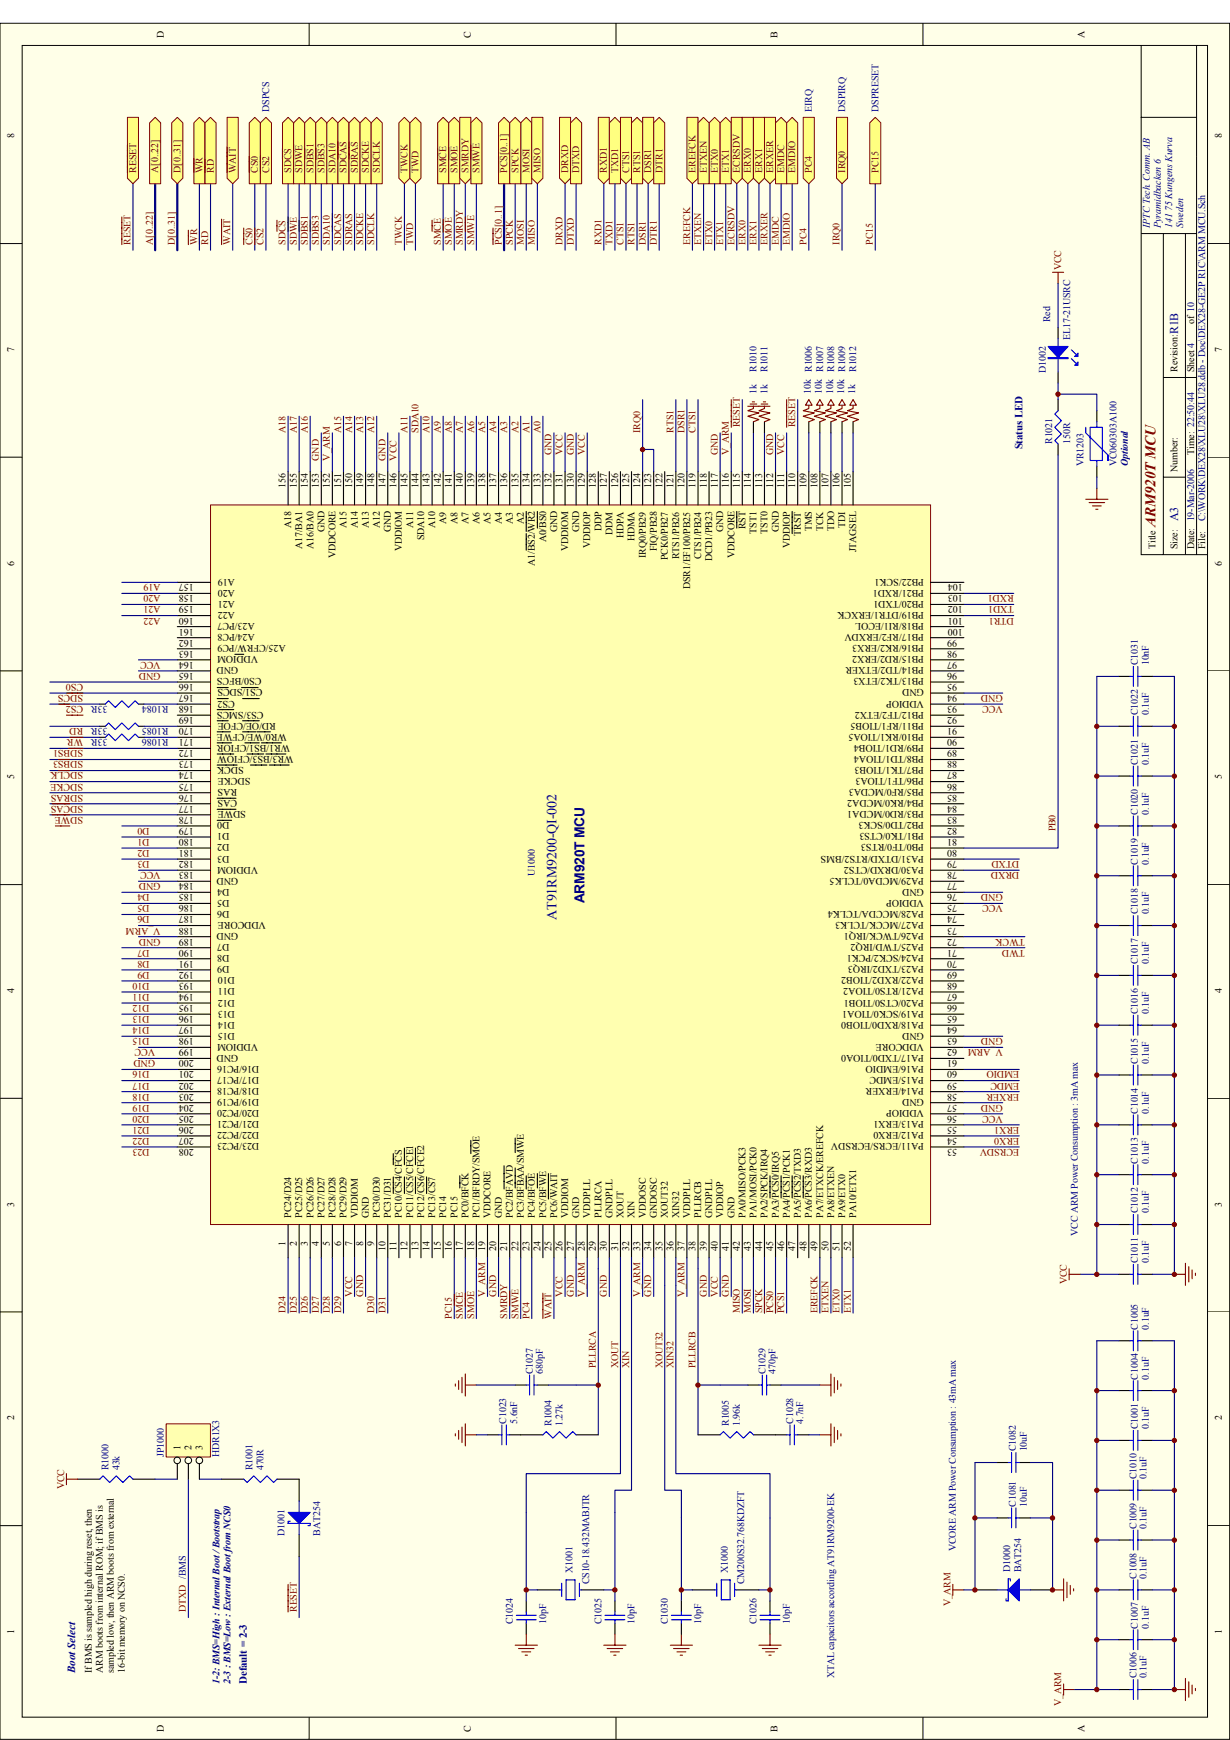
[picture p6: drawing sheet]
<svg xmlns="http://www.w3.org/2000/svg" width="297mm" height="420mm" viewBox="0 0 297 420" stroke-linecap="round" stroke-linejoin="round" font-family="sans-serif">
<defs><g id="words">
<text font-size="3.6" fill="#800000" x="279.1" y="127.2" transform="rotate(-90 279.1 127.2)">ARM920T MCU</text>
<g font-size="3.4" fill="#000080">
<text x="141.1" y="218.2" transform="rotate(-90 141.1 218.2)">ARM920T MCU</text>
<text x="134.4" y="222.2" transform="rotate(-90 134.4 222.2)">AT91RM9200-QI-002</text>
</g>
<g font-size="2.9" fill="#000080">
<text x="284.5" y="80.7" transform="rotate(-90 284.5 80.7)">R1B</text>
<text x="284.5" y="125.9" transform="rotate(-90 284.5 125.9)">A3</text>
</g>
<g font-size="2.7" fill="#000080">
<text x="246.9" y="108.5" transform="rotate(-90 246.9 108.5)">Status LED</text>
<text x="18.2" y="404" transform="rotate(-90 18.2 404)">Boot Select</text>
<text x="59.6" y="406.6" transform="rotate(-90 59.6 406.6)">Default = 2-3</text>
</g>
<g font-size="2.4">
<text x="39.6" y="9.1" transform="rotate(-90 39.6 9.1)">D</text>
<text x="113.7" y="9.1" transform="rotate(-90 113.7 9.1)">C</text>
<text x="187.8" y="9.1" transform="rotate(-90 187.8 9.1)">B</text>
<text x="261.9" y="9.1" transform="rotate(-90 261.9 9.1)">A</text>
<text x="3.4" y="33.4" transform="rotate(-90 3.4 33.4)">8</text>
<text x="295.1" y="33.4" transform="rotate(-90 295.1 33.4)">8</text>
<text x="288.4" y="78.3" transform="rotate(-90 288.4 78.3)">of 10</text>
<text x="3.4" y="85" transform="rotate(-90 3.4 85)">7</text>
<text x="284.4" y="89.8" transform="rotate(-90 284.4 89.8)">Revision:</text>
<text x="288.4" y="89.8" transform="rotate(-90 288.4 89.8)">Sheet 4</text>
<text x="295.1" y="85" transform="rotate(-90 295.1 85)">7</text>
<text x="284.4" y="113.9" transform="rotate(-90 284.4 113.9)">Number:</text>
<text x="288.4" y="109.9" transform="rotate(-90 288.4 109.9)">Time: 22:50:44</text>
<text x="69" y="117.9" transform="rotate(-90 69 117.9)">156</text>
<text x="71.7" y="117.9" transform="rotate(-90 71.7 117.9)">155</text>
<text x="74.3" y="117.9" transform="rotate(-90 74.3 117.9)">154</text>
<text x="77" y="117.9" transform="rotate(-90 77 117.9)">153</text>
<text x="79.7" y="117.9" transform="rotate(-90 79.7 117.9)">152</text>
<text x="82.4" y="117.9" transform="rotate(-90 82.4 117.9)">151</text>
<text x="85" y="117.9" transform="rotate(-90 85 117.9)">150</text>
<text x="87.7" y="117.9" transform="rotate(-90 87.7 117.9)">149</text>
<text x="90.4" y="117.9" transform="rotate(-90 90.4 117.9)">148</text>
<text x="93.1" y="117.9" transform="rotate(-90 93.1 117.9)">147</text>
<text x="95.7" y="117.9" transform="rotate(-90 95.7 117.9)">146</text>
<text x="98.4" y="117.9" transform="rotate(-90 98.4 117.9)">145</text>
<text x="101.1" y="117.9" transform="rotate(-90 101.1 117.9)">144</text>
<text x="103.8" y="117.9" transform="rotate(-90 103.8 117.9)">143</text>
<text x="106.4" y="117.9" transform="rotate(-90 106.4 117.9)">142</text>
<text x="109.1" y="117.9" transform="rotate(-90 109.1 117.9)">141</text>
<text x="111.8" y="117.9" transform="rotate(-90 111.8 117.9)">140</text>
<text x="114.5" y="117.9" transform="rotate(-90 114.5 117.9)">139</text>
<text x="117.1" y="117.9" transform="rotate(-90 117.1 117.9)">138</text>
<text x="119.8" y="117.9" transform="rotate(-90 119.8 117.9)">137</text>
<text x="122.5" y="117.9" transform="rotate(-90 122.5 117.9)">136</text>
<text x="125.2" y="117.9" transform="rotate(-90 125.2 117.9)">135</text>
<text x="127.8" y="117.9" transform="rotate(-90 127.8 117.9)">134</text>
<text x="130.5" y="117.9" transform="rotate(-90 130.5 117.9)">133</text>
<text x="133.2" y="117.9" transform="rotate(-90 133.2 117.9)">132</text>
<text x="135.9" y="117.9" transform="rotate(-90 135.9 117.9)">131</text>
<text x="138.6" y="117.9" transform="rotate(-90 138.6 117.9)">130</text>
<text x="141.2" y="117.9" transform="rotate(-90 141.2 117.9)">129</text>
<text x="143.9" y="117.9" transform="rotate(-90 143.9 117.9)">128</text>
<text x="146.6" y="117.9" transform="rotate(-90 146.6 117.9)">127</text>
<text x="149.2" y="117.9" transform="rotate(-90 149.2 117.9)">126</text>
<text x="151.9" y="117.9" transform="rotate(-90 151.9 117.9)">125</text>
<text x="154.6" y="117.9" transform="rotate(-90 154.6 117.9)">124</text>
<text x="157.3" y="117.9" transform="rotate(-90 157.3 117.9)">123</text>
<text x="160" y="117.9" transform="rotate(-90 160 117.9)">122</text>
<text x="162.6" y="117.9" transform="rotate(-90 162.6 117.9)">121</text>
<text x="165.3" y="117.9" transform="rotate(-90 165.3 117.9)">120</text>
<text x="168" y="117.9" transform="rotate(-90 168 117.9)">119</text>
<text x="170.7" y="117.9" transform="rotate(-90 170.7 117.9)">118</text>
<text x="173.3" y="117.9" transform="rotate(-90 173.3 117.9)">117</text>
<text x="176" y="117.9" transform="rotate(-90 176 117.9)">116</text>
<text x="178.7" y="117.9" transform="rotate(-90 178.7 117.9)">115</text>
<text x="181.4" y="117.9" transform="rotate(-90 181.4 117.9)">114</text>
<text x="184" y="117.9" transform="rotate(-90 184 117.9)">113</text>
<text x="186.7" y="117.9" transform="rotate(-90 186.7 117.9)">112</text>
<text x="189.4" y="117.9" transform="rotate(-90 189.4 117.9)">111</text>
<text x="192.1" y="117.9" transform="rotate(-90 192.1 117.9)">110</text>
<text x="194.7" y="117.9" transform="rotate(-90 194.7 117.9)">109</text>
<text x="197.4" y="117.9" transform="rotate(-90 197.4 117.9)">108</text>
<text x="200.1" y="117.9" transform="rotate(-90 200.1 117.9)">107</text>
<text x="202.8" y="117.9" transform="rotate(-90 202.8 117.9)">106</text>
<text x="205.4" y="117.9" transform="rotate(-90 205.4 117.9)">105</text>
<text x="70.3" y="127.5" transform="rotate(-90 70.3 127.5)">A18</text>
<text x="78.4" y="128.6" transform="rotate(-90 78.4 128.6)">GND</text>
<text x="83.7" y="127.5" transform="rotate(-90 83.7 127.5)">A15</text>
<text x="86.4" y="127.5" transform="rotate(-90 86.4 127.5)">A14</text>
<text x="89" y="127.5" transform="rotate(-90 89 127.5)">A13</text>
<text x="91.7" y="127.5" transform="rotate(-90 91.7 127.5)">A12</text>
<text x="94.4" y="128.6" transform="rotate(-90 94.4 128.6)">GND</text>
<text x="99.8" y="127.5" transform="rotate(-90 99.8 127.5)">A11</text>
<text x="102.4" y="130.5" transform="rotate(-90 102.4 130.5)">SDA10</text>
<text x="105.1" y="127.5" transform="rotate(-90 105.1 127.5)">A10</text>
<text x="107.8" y="126.4" transform="rotate(-90 107.8 126.4)">A9</text>
<text x="110.4" y="126.4" transform="rotate(-90 110.4 126.4)">A8</text>
<text x="113.1" y="126.4" transform="rotate(-90 113.1 126.4)">A7</text>
<text x="115.8" y="126.4" transform="rotate(-90 115.8 126.4)">A6</text>
<text x="118.5" y="126.4" transform="rotate(-90 118.5 126.4)">A5</text>
<text x="121.2" y="126.4" transform="rotate(-90 121.2 126.4)">A4</text>
<text x="123.8" y="126.4" transform="rotate(-90 123.8 126.4)">A3</text>
<text x="126.5" y="126.4" transform="rotate(-90 126.5 126.4)">A2</text>
<text x="131.9" y="131" transform="rotate(-90 131.9 131)">A0/BS0</text>
<text x="134.5" y="128.6" transform="rotate(-90 134.5 128.6)">GND</text>
<text x="139.9" y="128.6" transform="rotate(-90 139.9 128.6)">GND</text>
<text x="145.2" y="128.3" transform="rotate(-90 145.2 128.3)">DDP</text>
<text x="147.9" y="129.1" transform="rotate(-90 147.9 129.1)">DDM</text>
<text x="150.6" y="129.9" transform="rotate(-90 150.6 129.9)">HDPA</text>
<text x="153.3" y="130.7" transform="rotate(-90 153.3 130.7)">HDMA</text>
<text x="174.7" y="128.6" transform="rotate(-90 174.7 128.6)">GND</text>
<text x="180" y="127.8" transform="rotate(-90 180 127.8)">RST</text>
<text x="182.7" y="128.9" transform="rotate(-90 182.7 128.9)">TST1</text>
<text x="185.4" y="128.9" transform="rotate(-90 185.4 128.9)">TST0</text>
<text x="188" y="128.6" transform="rotate(-90 188 128.6)">GND</text>
<text x="193.4" y="129.4" transform="rotate(-90 193.4 129.4)">TRST</text>
<text x="196.1" y="128.3" transform="rotate(-90 196.1 128.3)">TMS</text>
<text x="198.8" y="128.3" transform="rotate(-90 198.8 128.3)">TCK</text>
<text x="201.4" y="128.3" transform="rotate(-90 201.4 128.3)">TDO</text>
<text x="204.1" y="127.5" transform="rotate(-90 204.1 127.5)">TDI</text>
<text x="3.4" y="136.6" transform="rotate(-90 3.4 136.6)">6</text>
<text x="73" y="132.6" transform="rotate(-90 73 132.6)">A17/BA1</text>
<text x="75.7" y="132.6" transform="rotate(-90 75.7 132.6)">A16/BA0</text>
<text x="81" y="134.7" transform="rotate(-90 81 134.7)">VDDCORE</text>
<text x="97.1" y="133.1" transform="rotate(-90 97.1 133.1)">VDDIOM</text>
<text x="129.2" y="136.6" transform="rotate(-90 129.2 136.6)">A1/BS2/WR2</text>
<text x="137.2" y="133.1" transform="rotate(-90 137.2 133.1)">VDDIOM</text>
<text x="142.6" y="132.3" transform="rotate(-90 142.6 132.3)">VDDIOP</text>
<text x="155.9" y="134.7" transform="rotate(-90 155.9 134.7)">IRQ0/PB29</text>
<text x="158.6" y="133.1" transform="rotate(-90 158.6 133.1)">FIQ/PB28</text>
<text x="161.3" y="135.3" transform="rotate(-90 161.3 135.3)">PCK0/PB27</text>
<text x="164" y="135" transform="rotate(-90 164 135)">RTS1/PB26</text>
<text x="169.3" y="135" transform="rotate(-90 169.3 135)">CTS1/PB24</text>
<text x="172" y="135.5" transform="rotate(-90 172 135.5)">DCD1/PB23</text>
<text x="177.4" y="134.7" transform="rotate(-90 177.4 134.7)">VDDCORE</text>
<text x="190.7" y="132.3" transform="rotate(-90 190.7 132.3)">VDDIOP</text>
<text x="206.8" y="133.4" transform="rotate(-90 206.8 133.4)">JTAGSEL</text>
<text x="279" y="132.6" transform="rotate(-90 279 132.6)">Title</text>
<text x="284.4" y="132.6" transform="rotate(-90 284.4 132.6)">Size:</text>
<text x="288.4" y="132.6" transform="rotate(-90 288.4 132.6)">Date: 19-Mar-2006</text>
<text x="291.1" y="132.6" transform="rotate(-90 291.1 132.6)">File:</text>
<text x="295.1" y="136.6" transform="rotate(-90 295.1 136.6)">6</text>
<text x="46.8" y="141.1" transform="rotate(-180 46.8 141.1)">157</text>
<text x="46.8" y="143.8" transform="rotate(-180 46.8 143.8)">158</text>
<text x="56.7" y="139.8" transform="rotate(-180 56.7 139.8)">A19</text>
<text x="56.7" y="142.4" transform="rotate(-180 56.7 142.4)">A20</text>
<text x="166.6" y="142.2" transform="rotate(-90 166.6 142.2)">DSR1/EF100/PB25</text>
<text x="223.1" y="142.4" transform="rotate(-180 223.1 142.4)">PB21/RXD1</text>
<text x="223.1" y="139.8" transform="rotate(-180 223.1 139.8)">PB22/SCK1</text>
<text x="232.5" y="143.8" transform="rotate(-180 232.5 143.8)">103</text>
<text x="232.5" y="141.1" transform="rotate(-180 232.5 141.1)">104</text>
<text x="46.8" y="146.4" transform="rotate(-180 46.8 146.4)">159</text>
<text x="46.8" y="149.1" transform="rotate(-180 46.8 149.1)">160</text>
<text x="56.7" y="145.1" transform="rotate(-180 56.7 145.1)">A21</text>
<text x="56.7" y="147.8" transform="rotate(-180 56.7 147.8)">A22</text>
<text x="223.1" y="147.8" transform="rotate(-180 223.1 147.8)">PB19/DTR1/ERXCK</text>
<text x="223.1" y="145.1" transform="rotate(-180 223.1 145.1)">PB20/TXD1</text>
<text x="232.5" y="149.1" transform="rotate(-180 232.5 149.1)">101</text>
<text x="232.5" y="146.4" transform="rotate(-180 232.5 146.4)">102</text>
<text x="46.8" y="151.8" transform="rotate(-180 46.8 151.8)">161</text>
<text x="46.8" y="154.5" transform="rotate(-180 46.8 154.5)">162</text>
<text x="61.5" y="150.4" transform="rotate(-180 61.5 150.4)">A23/PC7</text>
<text x="61.5" y="153.1" transform="rotate(-180 61.5 153.1)">A24/PC8</text>
<text x="69" y="155.8" transform="rotate(-180 69 155.8)">A25/CFRW/PC9</text>
<text x="223.1" y="155.8" transform="rotate(-180 223.1 155.8)">PB16/RK2/ERX3</text>
<text x="223.1" y="153.1" transform="rotate(-180 223.1 153.1)">PB17/RF2/ERXDV</text>
<text x="223.1" y="150.4" transform="rotate(-180 223.1 150.4)">PB18/RI1/ECOL</text>
<text x="231.2" y="154.5" transform="rotate(-180 231.2 154.5)">99</text>
<text x="232.5" y="151.8" transform="rotate(-180 232.5 151.8)">100</text>
<text x="46.8" y="157.1" transform="rotate(-180 46.8 157.1)">163</text>
<text x="46.8" y="159.8" transform="rotate(-180 46.8 159.8)">164</text>
<text x="57.5" y="161.1" transform="rotate(-180 57.5 161.1)">GND</text>
<text x="62.3" y="158.5" transform="rotate(-180 62.3 158.5)">VDDIOM</text>
<text x="223.1" y="161.1" transform="rotate(-180 223.1 161.1)">PB14/TD2/ETXER</text>
<text x="223.1" y="158.5" transform="rotate(-180 223.1 158.5)">PB15/RD2/ERX2</text>
<text x="231.2" y="159.8" transform="rotate(-180 231.2 159.8)">97</text>
<text x="231.2" y="157.1" transform="rotate(-180 231.2 157.1)">98</text>
<text x="46.8" y="167.8" transform="rotate(-180 46.8 167.8)">167</text>
<text x="46.8" y="165.2" transform="rotate(-180 46.8 165.2)">166</text>
<text x="46.8" y="162.5" transform="rotate(-180 46.8 162.5)">165</text>
<text x="63.1" y="163.8" transform="rotate(-180 63.1 163.8)">CS0/BFCS</text>
<text x="63.4" y="166.5" transform="rotate(-180 63.4 166.5)">CS1/SDCS</text>
<text x="223.1" y="166.5" transform="rotate(-180 223.1 166.5)">GND</text>
<text x="223.1" y="163.8" transform="rotate(-180 223.1 163.8)">PB13/TK2/ETX3</text>
<text x="231.2" y="167.8" transform="rotate(-180 231.2 167.8)">94</text>
<text x="231.2" y="165.2" transform="rotate(-180 231.2 165.2)">95</text>
<text x="231.2" y="162.5" transform="rotate(-180 231.2 162.5)">96</text>
<text x="46.8" y="170.5" transform="rotate(-180 46.8 170.5)">168</text>
<text x="46.8" y="173.2" transform="rotate(-180 46.8 173.2)">169</text>
<text x="56.7" y="169.2" transform="rotate(-180 56.7 169.2)">CS2</text>
<text x="63.7" y="171.8" transform="rotate(-180 63.7 171.8)">CS3/SMCS</text>
<text x="223.1" y="171.8" transform="rotate(-180 223.1 171.8)">PB12/TF2/ETX2</text>
<text x="223.1" y="169.2" transform="rotate(-180 223.1 169.2)">VDDIOP</text>
<text x="231.2" y="173.2" transform="rotate(-180 231.2 173.2)">92</text>
<text x="231.2" y="170.5" transform="rotate(-180 231.2 170.5)">93</text>
<text x="46.8" y="178.5" transform="rotate(-180 46.8 178.5)">171</text>
<text x="46.8" y="175.8" transform="rotate(-180 46.8 175.8)">170</text>
<text x="66.6" y="174.5" transform="rotate(-180 66.6 174.5)">RD/OE/CFOE</text>
<text x="69.3" y="177.2" transform="rotate(-180 69.3 177.2)">WR0/WE/CFWE</text>
<text x="70.1" y="179.9" transform="rotate(-180 70.1 179.9)">WR1/BS1/CFIOR</text>
<text x="223.1" y="179.9" transform="rotate(-180 223.1 179.9)">PB9/RD1/TIOB4</text>
<text x="223.1" y="177.2" transform="rotate(-180 223.1 177.2)">PB10/RK1/TIOA5</text>
<text x="223.1" y="174.5" transform="rotate(-180 223.1 174.5)">PB11/RF1/TIOB5</text>
<text x="231.2" y="178.5" transform="rotate(-180 231.2 178.5)">90</text>
<text x="231.2" y="175.8" transform="rotate(-180 231.2 175.8)">91</text>
<text x="46.8" y="181.2" transform="rotate(-180 46.8 181.2)">172</text>
<text x="46.8" y="183.9" transform="rotate(-180 46.8 183.9)">173</text>
<text x="58.9" y="185.2" transform="rotate(-180 58.9 185.2)">SDCK</text>
<text x="70.9" y="182.5" transform="rotate(-180 70.9 182.5)">WR3/BS3/CFIOW</text>
<text x="223.1" y="185.2" transform="rotate(-180 223.1 185.2)">PB7/TK1/TIOB3</text>
<text x="223.1" y="182.5" transform="rotate(-180 223.1 182.5)">PB8/TD1/TIOA4</text>
<text x="231.2" y="183.9" transform="rotate(-180 231.2 183.9)">88</text>
<text x="231.2" y="181.2" transform="rotate(-180 231.2 181.2)">89</text>
<text x="3.4" y="188.2" transform="rotate(-90 3.4 188.2)">5</text>
<text x="46.8" y="186.5" transform="rotate(-180 46.8 186.5)">174</text>
<text x="46.8" y="189.2" transform="rotate(-180 46.8 189.2)">175</text>
<text x="46.8" y="191.9" transform="rotate(-180 46.8 191.9)">176</text>
<text x="57.3" y="190.6" transform="rotate(-180 57.3 190.6)">RAS</text>
<text x="60.5" y="187.9" transform="rotate(-180 60.5 187.9)">SDCKE</text>
<text x="223.1" y="190.6" transform="rotate(-180 223.1 190.6)">PB5/RF0/MCDA3</text>
<text x="223.1" y="187.9" transform="rotate(-180 223.1 187.9)">PB6/TF1/TIOA3</text>
<text x="231.2" y="191.9" transform="rotate(-180 231.2 191.9)">85</text>
<text x="231.2" y="189.2" transform="rotate(-180 231.2 189.2)">86</text>
<text x="231.2" y="186.5" transform="rotate(-180 231.2 186.5)">87</text>
<text x="295.1" y="188.2" transform="rotate(-90 295.1 188.2)">5</text>
<text x="46.8" y="197.2" transform="rotate(-180 46.8 197.2)">178</text>
<text x="46.8" y="194.6" transform="rotate(-180 46.8 194.6)">177</text>
<text x="57.3" y="193.2" transform="rotate(-180 57.3 193.2)">CAS</text>
<text x="59.4" y="195.9" transform="rotate(-180 59.4 195.9)">SDWE</text>
<text x="223.1" y="195.9" transform="rotate(-180 223.1 195.9)">PB3/RD0/MCDA1</text>
<text x="223.1" y="193.2" transform="rotate(-180 223.1 193.2)">PB4/RK0/MCDA2</text>
<text x="231.2" y="197.2" transform="rotate(-180 231.2 197.2)">83</text>
<text x="231.2" y="194.6" transform="rotate(-180 231.2 194.6)">84</text>
<text x="46.8" y="199.9" transform="rotate(-180 46.8 199.9)">179</text>
<text x="46.8" y="202.6" transform="rotate(-180 46.8 202.6)">180</text>
<text x="55.4" y="203.9" transform="rotate(-180 55.4 203.9)">D2</text>
<text x="55.4" y="198.6" transform="rotate(-180 55.4 198.6)">D0</text>
<text x="55.4" y="201.2" transform="rotate(-180 55.4 201.2)">D1</text>
<text x="223.1" y="203.9" transform="rotate(-180 223.1 203.9)">PB0/TF0/RTS3</text>
<text x="223.1" y="201.2" transform="rotate(-180 223.1 201.2)">PB1/TK0/CTS3</text>
<text x="223.1" y="198.6" transform="rotate(-180 223.1 198.6)">PB2/TD0/SCK3</text>
<text x="231.2" y="202.6" transform="rotate(-180 231.2 202.6)">81</text>
<text x="231.2" y="199.9" transform="rotate(-180 231.2 199.9)">82</text>
<text x="46.8" y="205.2" transform="rotate(-180 46.8 205.2)">181</text>
<text x="46.8" y="207.9" transform="rotate(-180 46.8 207.9)">182</text>
<text x="55.4" y="206.6" transform="rotate(-180 55.4 206.6)">D3</text>
<text x="62.3" y="209.3" transform="rotate(-180 62.3 209.3)">VDDIOM</text>
<text x="223.1" y="209.3" transform="rotate(-180 223.1 209.3)">PA30/DRXD/CTS2</text>
<text x="223.1" y="206.6" transform="rotate(-180 223.1 206.6)">PA31/DTXD/RTS2/BMS</text>
<text x="231.2" y="207.9" transform="rotate(-180 231.2 207.9)">79</text>
<text x="231.2" y="205.2" transform="rotate(-180 231.2 205.2)">80</text>
<text x="46.8" y="210.6" transform="rotate(-180 46.8 210.6)">183</text>
<text x="46.8" y="213.3" transform="rotate(-180 46.8 213.3)">184</text>
<text x="46.8" y="216" transform="rotate(-180 46.8 216)">185</text>
<text x="55.4" y="214.6" transform="rotate(-180 55.4 214.6)">D4</text>
<text x="57.5" y="211.9" transform="rotate(-180 57.5 211.9)">GND</text>
<text x="223.1" y="214.6" transform="rotate(-180 223.1 214.6)">GND</text>
<text x="223.1" y="211.9" transform="rotate(-180 223.1 211.9)">PA29/MCDA0/TCLK5</text>
<text x="231.2" y="216" transform="rotate(-180 231.2 216)">76</text>
<text x="231.2" y="213.3" transform="rotate(-180 231.2 213.3)">77</text>
<text x="231.2" y="210.6" transform="rotate(-180 231.2 210.6)">78</text>
<text x="46.8" y="218.6" transform="rotate(-180 46.8 218.6)">186</text>
<text x="46.8" y="221.3" transform="rotate(-180 46.8 221.3)">187</text>
<text x="55.4" y="217.3" transform="rotate(-180 55.4 217.3)">D5</text>
<text x="55.4" y="220" transform="rotate(-180 55.4 220)">D6</text>
<text x="223.1" y="220" transform="rotate(-180 223.1 220)">PA28/MCCDA/TCLK4</text>
<text x="223.1" y="217.3" transform="rotate(-180 223.1 217.3)">VDDIOP</text>
<text x="231.2" y="221.3" transform="rotate(-180 231.2 221.3)">74</text>
<text x="231.2" y="218.6" transform="rotate(-180 231.2 218.6)">75</text>
<text x="46.8" y="224" transform="rotate(-180 46.8 224)">188</text>
<text x="46.8" y="226.6" transform="rotate(-180 46.8 226.6)">189</text>
<text x="55.4" y="228" transform="rotate(-180 55.4 228)">D7</text>
<text x="57.5" y="225.3" transform="rotate(-180 57.5 225.3)">GND</text>
<text x="64.2" y="222.6" transform="rotate(-180 64.2 222.6)">VDDCORE</text>
<text x="223.1" y="228" transform="rotate(-180 223.1 228)">PA25/TWD/IRQ2</text>
<text x="223.1" y="225.3" transform="rotate(-180 223.1 225.3)">PA26/TWCK/IRQ1</text>
<text x="223.1" y="222.6" transform="rotate(-180 223.1 222.6)">PA27/MCCK/TCLK3</text>
<text x="231.2" y="226.6" transform="rotate(-180 231.2 226.6)">72</text>
<text x="231.2" y="224" transform="rotate(-180 231.2 224)">73</text>
<text x="46.8" y="229.3" transform="rotate(-180 46.8 229.3)">190</text>
<text x="46.8" y="232" transform="rotate(-180 46.8 232)">191</text>
<text x="55.4" y="230.6" transform="rotate(-180 55.4 230.6)">D8</text>
<text x="55.4" y="233.3" transform="rotate(-180 55.4 233.3)">D9</text>
<text x="223.1" y="233.3" transform="rotate(-180 223.1 233.3)">PA23/TXD2/IRQ3</text>
<text x="223.1" y="230.6" transform="rotate(-180 223.1 230.6)">PA24/SCK2/PCK1</text>
<text x="231.2" y="232" transform="rotate(-180 231.2 232)">70</text>
<text x="231.2" y="229.3" transform="rotate(-180 231.2 229.3)">71</text>
<text x="3.4" y="239.8" transform="rotate(-90 3.4 239.8)">4</text>
<text x="46.8" y="237.3" transform="rotate(-180 46.8 237.3)">193</text>
<text x="46.8" y="240" transform="rotate(-180 46.8 240)">194</text>
<text x="46.8" y="234.7" transform="rotate(-180 46.8 234.7)">192</text>
<text x="56.7" y="236" transform="rotate(-180 56.7 236)">D10</text>
<text x="56.7" y="238.7" transform="rotate(-180 56.7 238.7)">D11</text>
<text x="223.1" y="238.7" transform="rotate(-180 223.1 238.7)">PA21/RTS0/TIOA2</text>
<text x="223.1" y="236" transform="rotate(-180 223.1 236)">PA22/RXD2/TIOB2</text>
<text x="231.2" y="240" transform="rotate(-180 231.2 240)">67</text>
<text x="231.2" y="237.3" transform="rotate(-180 231.2 237.3)">68</text>
<text x="231.2" y="234.7" transform="rotate(-180 231.2 234.7)">69</text>
<text x="295.1" y="239.8" transform="rotate(-90 295.1 239.8)">4</text>
<text x="46.8" y="242.7" transform="rotate(-180 46.8 242.7)">195</text>
<text x="46.8" y="245.4" transform="rotate(-180 46.8 245.4)">196</text>
<text x="56.7" y="241.4" transform="rotate(-180 56.7 241.4)">D12</text>
<text x="56.7" y="244" transform="rotate(-180 56.7 244)">D13</text>
<text x="223.1" y="244" transform="rotate(-180 223.1 244)">PA19/SCK0/TIOA1</text>
<text x="223.1" y="241.4" transform="rotate(-180 223.1 241.4)">PA20/CTS0/TIOB1</text>
<text x="231.2" y="245.4" transform="rotate(-180 231.2 245.4)">65</text>
<text x="231.2" y="242.7" transform="rotate(-180 231.2 242.7)">66</text>
<text x="46.8" y="248" transform="rotate(-180 46.8 248)">197</text>
<text x="46.8" y="250.7" transform="rotate(-180 46.8 250.7)">198</text>
<text x="56.7" y="246.7" transform="rotate(-180 56.7 246.7)">D14</text>
<text x="56.7" y="249.4" transform="rotate(-180 56.7 249.4)">D15</text>
<text x="223.1" y="249.4" transform="rotate(-180 223.1 249.4)">GND</text>
<text x="223.1" y="246.7" transform="rotate(-180 223.1 246.7)">PA18/RXD0/TIOB0</text>
<text x="231.2" y="250.7" transform="rotate(-180 231.2 250.7)">63</text>
<text x="231.2" y="248" transform="rotate(-180 231.2 248)">64</text>
<text x="46.8" y="253.4" transform="rotate(-180 46.8 253.4)">199</text>
<text x="46.8" y="256" transform="rotate(-180 46.8 256)">200</text>
<text x="57.5" y="254.7" transform="rotate(-180 57.5 254.7)">GND</text>
<text x="62.3" y="252" transform="rotate(-180 62.3 252)">VDDIOM</text>
<text x="62.6" y="257.4" transform="rotate(-180 62.6 257.4)">D16/PC16</text>
<text x="223.1" y="257.4" transform="rotate(-180 223.1 257.4)">PA16/EMDIO</text>
<text x="223.1" y="254.7" transform="rotate(-180 223.1 254.7)">PA17/TXD0/TIOA0</text>
<text x="223.1" y="252" transform="rotate(-180 223.1 252)">VDDCORE</text>
<text x="231.2" y="256" transform="rotate(-180 231.2 256)">61</text>
<text x="231.2" y="253.4" transform="rotate(-180 231.2 253.4)">62</text>
<text x="46.8" y="261.4" transform="rotate(-180 46.8 261.4)">202</text>
<text x="46.8" y="258.7" transform="rotate(-180 46.8 258.7)">201</text>
<text x="62.6" y="262.7" transform="rotate(-180 62.6 262.7)">D18/PC18</text>
<text x="62.6" y="260.1" transform="rotate(-180 62.6 260.1)">D17/PC17</text>
<text x="223.1" y="262.7" transform="rotate(-180 223.1 262.7)">PA14/ERXER</text>
<text x="223.1" y="260.1" transform="rotate(-180 223.1 260.1)">PA15/EMDC</text>
<text x="231.2" y="261.4" transform="rotate(-180 231.2 261.4)">59</text>
<text x="231.2" y="258.7" transform="rotate(-180 231.2 258.7)">60</text>
<text x="46.8" y="264.1" transform="rotate(-180 46.8 264.1)">203</text>
<text x="46.8" y="266.8" transform="rotate(-180 46.8 266.8)">204</text>
<text x="46.8" y="269.4" transform="rotate(-180 46.8 269.4)">205</text>
<text x="62.6" y="265.4" transform="rotate(-180 62.6 265.4)">D19/PC19</text>
<text x="62.6" y="268.1" transform="rotate(-180 62.6 268.1)">D20/PC20</text>
<text x="223.1" y="268.1" transform="rotate(-180 223.1 268.1)">VDDIOP</text>
<text x="223.1" y="265.4" transform="rotate(-180 223.1 265.4)">GND</text>
<text x="231.2" y="269.4" transform="rotate(-180 231.2 269.4)">56</text>
<text x="231.2" y="266.8" transform="rotate(-180 231.2 266.8)">57</text>
<text x="231.2" y="264.1" transform="rotate(-180 231.2 264.1)">58</text>
<text x="46.8" y="272.1" transform="rotate(-180 46.8 272.1)">206</text>
<text x="46.8" y="274.8" transform="rotate(-180 46.8 274.8)">207</text>
<text x="62.6" y="270.8" transform="rotate(-180 62.6 270.8)">D21/PC21</text>
<text x="62.6" y="273.4" transform="rotate(-180 62.6 273.4)">D22/PC22</text>
<text x="223.1" y="273.4" transform="rotate(-180 223.1 273.4)">PA12/ERX0</text>
<text x="223.1" y="270.8" transform="rotate(-180 223.1 270.8)">PA13/ERX1</text>
<text x="231.2" y="274.8" transform="rotate(-180 231.2 274.8)">54</text>
<text x="231.2" y="272.1" transform="rotate(-180 231.2 272.1)">55</text>
<text x="46.8" y="277.4" transform="rotate(-180 46.8 277.4)">208</text>
<text x="62.6" y="276.1" transform="rotate(-180 62.6 276.1)">D23/PC23</text>
<text x="223.1" y="276.1" transform="rotate(-180 223.1 276.1)">PA11/ECRS/ECRSDV</text>
<text x="231.2" y="277.4" transform="rotate(-180 231.2 277.4)">53</text>
<text x="3.4" y="291.4" transform="rotate(-90 3.4 291.4)">3</text>
<text x="295.1" y="291.4" transform="rotate(-90 295.1 291.4)">3</text>
<text x="70.3" y="294.1" transform="rotate(-90 70.3 294.1)">PC24/D24</text>
<text x="73" y="294.1" transform="rotate(-90 73 294.1)">PC25/D25</text>
<text x="75.7" y="294.1" transform="rotate(-90 75.7 294.1)">PC26/D26</text>
<text x="78.4" y="294.1" transform="rotate(-90 78.4 294.1)">PC27/D27</text>
<text x="81" y="294.1" transform="rotate(-90 81 294.1)">PC28/D28</text>
<text x="83.7" y="294.1" transform="rotate(-90 83.7 294.1)">PC29/D29</text>
<text x="86.4" y="294.1" transform="rotate(-90 86.4 294.1)">VDDIOM</text>
<text x="89" y="294.1" transform="rotate(-90 89 294.1)">GND</text>
<text x="91.7" y="294.1" transform="rotate(-90 91.7 294.1)">PC30/D30</text>
<text x="94.4" y="294.1" transform="rotate(-90 94.4 294.1)">PC31/D31</text>
<text x="97.1" y="294.1" transform="rotate(-90 97.1 294.1)">PC10/CS4/CFCS</text>
<text x="99.8" y="294.1" transform="rotate(-90 99.8 294.1)">PC11/CS5/CFCE1</text>
<text x="102.4" y="294.1" transform="rotate(-90 102.4 294.1)">PC12/CS6/CFCE2</text>
<text x="105.1" y="294.1" transform="rotate(-90 105.1 294.1)">PC13/CS7</text>
<text x="107.8" y="294.1" transform="rotate(-90 107.8 294.1)">PC14</text>
<text x="110.4" y="294.1" transform="rotate(-90 110.4 294.1)">PC15</text>
<text x="113.1" y="294.1" transform="rotate(-90 113.1 294.1)">PC0/BFCK</text>
<text x="115.8" y="294.1" transform="rotate(-90 115.8 294.1)">PC1/BFRDY/SMOE</text>
<text x="118.5" y="294.1" transform="rotate(-90 118.5 294.1)">VDDCORE</text>
<text x="121.2" y="294.1" transform="rotate(-90 121.2 294.1)">GND</text>
<text x="123.8" y="294.1" transform="rotate(-90 123.8 294.1)">PC2/BFAVD</text>
<text x="126.5" y="294.1" transform="rotate(-90 126.5 294.1)">PC3/BFBAA/SMWE</text>
<text x="129.2" y="294.1" transform="rotate(-90 129.2 294.1)">PC4/BFOE</text>
<text x="131.9" y="294.1" transform="rotate(-90 131.9 294.1)">PC5/BFWE</text>
<text x="134.5" y="294.1" transform="rotate(-90 134.5 294.1)">PC6/WAIT</text>
<text x="137.2" y="294.1" transform="rotate(-90 137.2 294.1)">VDDIOM</text>
<text x="139.9" y="294.1" transform="rotate(-90 139.9 294.1)">GND</text>
<text x="142.6" y="294.1" transform="rotate(-90 142.6 294.1)">VDDPLL</text>
<text x="145.2" y="294.1" transform="rotate(-90 145.2 294.1)">PLLRCA</text>
<text x="147.9" y="294.1" transform="rotate(-90 147.9 294.1)">GNDPLL</text>
<text x="150.6" y="294.1" transform="rotate(-90 150.6 294.1)">XOUT</text>
<text x="153.3" y="294.1" transform="rotate(-90 153.3 294.1)">XIN</text>
<text x="155.9" y="294.1" transform="rotate(-90 155.9 294.1)">VDDOSC</text>
<text x="158.6" y="294.1" transform="rotate(-90 158.6 294.1)">GNDOSC</text>
<text x="161.3" y="294.1" transform="rotate(-90 161.3 294.1)">XOUT32</text>
<text x="164" y="294.1" transform="rotate(-90 164 294.1)">XIN32</text>
<text x="166.6" y="294.1" transform="rotate(-90 166.6 294.1)">VDDPLL</text>
<text x="169.3" y="294.1" transform="rotate(-90 169.3 294.1)">PLLRCB</text>
<text x="172" y="294.1" transform="rotate(-90 172 294.1)">GNDPLL</text>
<text x="174.7" y="294.1" transform="rotate(-90 174.7 294.1)">VDDIOP</text>
<text x="177.4" y="294.1" transform="rotate(-90 177.4 294.1)">GND</text>
<text x="180" y="294.1" transform="rotate(-90 180 294.1)">PA0/MISO/PCK3</text>
<text x="182.7" y="294.1" transform="rotate(-90 182.7 294.1)">PA1/MOSI/PCK0</text>
<text x="185.4" y="294.1" transform="rotate(-90 185.4 294.1)">PA2/SPCK/IRQ4</text>
<text x="188" y="294.1" transform="rotate(-90 188 294.1)">PA3/PCS0/IRQ5</text>
<text x="190.7" y="294.1" transform="rotate(-90 190.7 294.1)">PA4/PCS1/PCK1</text>
<text x="193.4" y="294.1" transform="rotate(-90 193.4 294.1)">PA5/PCS2/TXD3</text>
<text x="196.1" y="294.1" transform="rotate(-90 196.1 294.1)">PA6/PCS3/RXD3</text>
<text x="198.8" y="294.1" transform="rotate(-90 198.8 294.1)">PA7/ETXCK/EREFCK</text>
<text x="201.4" y="294.1" transform="rotate(-90 201.4 294.1)">PA8/ETXEN</text>
<text x="204.1" y="294.1" transform="rotate(-90 204.1 294.1)">PA9/ETX0</text>
<text x="206.8" y="294.1" transform="rotate(-90 206.8 294.1)">PA10/ETX1</text>
<text x="69" y="300.8" transform="rotate(-90 69 300.8)">1</text>
<text x="71.7" y="300.8" transform="rotate(-90 71.7 300.8)">2</text>
<text x="74.3" y="300.8" transform="rotate(-90 74.3 300.8)">3</text>
<text x="77" y="300.8" transform="rotate(-90 77 300.8)">4</text>
<text x="79.7" y="300.8" transform="rotate(-90 79.7 300.8)">5</text>
<text x="82.4" y="300.8" transform="rotate(-90 82.4 300.8)">6</text>
<text x="85" y="300.8" transform="rotate(-90 85 300.8)">7</text>
<text x="87.7" y="300.8" transform="rotate(-90 87.7 300.8)">8</text>
<text x="90.4" y="300.8" transform="rotate(-90 90.4 300.8)">9</text>
<text x="93.1" y="302.1" transform="rotate(-90 93.1 302.1)">10</text>
<text x="95.7" y="302.1" transform="rotate(-90 95.7 302.1)">11</text>
<text x="98.4" y="302.1" transform="rotate(-90 98.4 302.1)">12</text>
<text x="101.1" y="302.1" transform="rotate(-90 101.1 302.1)">13</text>
<text x="103.8" y="302.1" transform="rotate(-90 103.8 302.1)">14</text>
<text x="106.4" y="302.1" transform="rotate(-90 106.4 302.1)">15</text>
<text x="109.1" y="302.1" transform="rotate(-90 109.1 302.1)">16</text>
<text x="111.8" y="302.1" transform="rotate(-90 111.8 302.1)">17</text>
<text x="114.5" y="302.1" transform="rotate(-90 114.5 302.1)">18</text>
<text x="117.1" y="302.1" transform="rotate(-90 117.1 302.1)">19</text>
<text x="119.8" y="302.1" transform="rotate(-90 119.8 302.1)">20</text>
<text x="122.5" y="302.1" transform="rotate(-90 122.5 302.1)">21</text>
<text x="125.2" y="302.1" transform="rotate(-90 125.2 302.1)">22</text>
<text x="127.8" y="302.1" transform="rotate(-90 127.8 302.1)">23</text>
<text x="130.5" y="302.1" transform="rotate(-90 130.5 302.1)">24</text>
<text x="133.2" y="302.1" transform="rotate(-90 133.2 302.1)">25</text>
<text x="135.9" y="302.1" transform="rotate(-90 135.9 302.1)">26</text>
<text x="138.6" y="302.1" transform="rotate(-90 138.6 302.1)">27</text>
<text x="141.2" y="302.1" transform="rotate(-90 141.2 302.1)">28</text>
<text x="143.9" y="302.1" transform="rotate(-90 143.9 302.1)">29</text>
<text x="146.6" y="302.1" transform="rotate(-90 146.6 302.1)">30</text>
<text x="149.2" y="302.1" transform="rotate(-90 149.2 302.1)">31</text>
<text x="151.9" y="302.1" transform="rotate(-90 151.9 302.1)">32</text>
<text x="154.6" y="302.1" transform="rotate(-90 154.6 302.1)">33</text>
<text x="157.3" y="302.1" transform="rotate(-90 157.3 302.1)">34</text>
<text x="160" y="302.1" transform="rotate(-90 160 302.1)">35</text>
<text x="162.6" y="302.1" transform="rotate(-90 162.6 302.1)">36</text>
<text x="165.3" y="302.1" transform="rotate(-90 165.3 302.1)">37</text>
<text x="168" y="302.1" transform="rotate(-90 168 302.1)">38</text>
<text x="170.7" y="302.1" transform="rotate(-90 170.7 302.1)">39</text>
<text x="173.3" y="302.1" transform="rotate(-90 173.3 302.1)">40</text>
<text x="176" y="302.1" transform="rotate(-90 176 302.1)">41</text>
<text x="178.7" y="302.1" transform="rotate(-90 178.7 302.1)">42</text>
<text x="181.4" y="302.1" transform="rotate(-90 181.4 302.1)">43</text>
<text x="184" y="302.1" transform="rotate(-90 184 302.1)">44</text>
<text x="186.7" y="302.1" transform="rotate(-90 186.7 302.1)">45</text>
<text x="189.4" y="302.1" transform="rotate(-90 189.4 302.1)">46</text>
<text x="192.1" y="302.1" transform="rotate(-90 192.1 302.1)">47</text>
<text x="194.7" y="302.1" transform="rotate(-90 194.7 302.1)">48</text>
<text x="197.4" y="302.1" transform="rotate(-90 197.4 302.1)">49</text>
<text x="200.1" y="302.1" transform="rotate(-90 200.1 302.1)">50</text>
<text x="202.8" y="302.1" transform="rotate(-90 202.8 302.1)">51</text>
<text x="205.4" y="302.1" transform="rotate(-90 205.4 302.1)">52</text>
<text x="3.4" y="343" transform="rotate(-90 3.4 343)">2</text>
<text x="295.1" y="343" transform="rotate(-90 295.1 343)">2</text>
<text x="43.6" y="350.2" transform="rotate(-90 43.6 350.2)">1</text>
<text x="46.2" y="350.2" transform="rotate(-90 46.2 350.2)">2</text>
<text x="48.9" y="350.2" transform="rotate(-90 48.9 350.2)">3</text>
<text x="3.4" y="394.6" transform="rotate(-90 3.4 394.6)">1</text>
<text x="295.1" y="394.6" transform="rotate(-90 295.1 394.6)">1</text>
<text x="22.2" y="404" transform="rotate(-90 22.2 404)">If BMS is sampled high during reset, then</text>
<text x="24.8" y="404" transform="rotate(-90 24.8 404)">ARM boots from internal ROM; if BMS is</text>
<text x="27.5" y="404" transform="rotate(-90 27.5 404)">sampled low, then ARM boots from external</text>
<text x="30.2" y="404" transform="rotate(-90 30.2 404)">16-bit memory on NCS0.</text>
<text x="39.6" y="418.1" transform="rotate(-90 39.6 418.1)">D</text>
<text x="113.7" y="418.1" transform="rotate(-90 113.7 418.1)">C</text>
<text x="187.8" y="418.1" transform="rotate(-90 187.8 418.1)">B</text>
<text x="261.9" y="418.1" transform="rotate(-90 261.9 418.1)">A</text>
</g>
<g font-size="2.4" fill="#000080">
<text x="65" y="27" transform="rotate(-90 65 27)">DSPCS</text>
<text x="196.1" y="27" transform="rotate(-90 196.1 27)">EIRQ</text>
<text x="204.1" y="27" transform="rotate(-90 204.1 27)">DSPIRQ</text>
<text x="212.1" y="27" transform="rotate(-90 212.1 27)">DSPRESET</text>
<text x="277.7" y="55.1" transform="rotate(-90 277.7 55.1)">IPTC Tech. Comm. AB</text>
<text x="280.4" y="55.1" transform="rotate(-90 280.4 55.1)">Pyramidbacken 6</text>
<text x="283" y="55.1" transform="rotate(-90 283 55.1)">141 75 Kungens Kurva</text>
<text x="285.7" y="55.1" transform="rotate(-90 285.7 55.1)">Sweden</text>
<text x="253.6" y="77.8" transform="rotate(-90 253.6 77.8)">Red</text>
<text x="258.4" y="82.1" transform="rotate(-90 258.4 82.1)">EL17-21USRC</text>
<text x="182.7" y="89.8" transform="rotate(-90 182.7 89.8)">R1010</text>
<text x="185.4" y="89.8" transform="rotate(-90 185.4 89.8)">R1011</text>
<text x="196.1" y="89.8" transform="rotate(-90 196.1 89.8)">R1006</text>
<text x="198.8" y="89.8" transform="rotate(-90 198.8 89.8)">R1007</text>
<text x="201.4" y="89.8" transform="rotate(-90 201.4 89.8)">R1008</text>
<text x="204.1" y="89.8" transform="rotate(-90 204.1 89.8)">R1009</text>
<text x="206.8" y="89.8" transform="rotate(-90 206.8 89.8)">R1012</text>
<text x="182.7" y="95.2" transform="rotate(-90 182.7 95.2)">1k</text>
<text x="185.4" y="95.2" transform="rotate(-90 185.4 95.2)">1k</text>
<text x="195.8" y="95.2" transform="rotate(-90 195.8 95.2)">10k</text>
<text x="198.5" y="95.2" transform="rotate(-90 198.5 95.2)">10k</text>
<text x="201.2" y="95.2" transform="rotate(-90 201.2 95.2)">10k</text>
<text x="203.8" y="95.2" transform="rotate(-90 203.8 95.2)">10k</text>
<text x="206.5" y="95.2" transform="rotate(-90 206.5 95.2)">1k</text>
<text x="252.5" y="90.1" transform="rotate(-90 252.5 90.1)">D1002</text>
<text x="254.1" y="107.2" transform="rotate(-90 254.1 107.2)">R1021</text>
<text x="258.4" y="107.2" transform="rotate(-90 258.4 107.2)">150R</text>
<text x="261.6" y="112.6" transform="rotate(-90 261.6 112.6)">VR1203</text>
<text x="269.7" y="112.6" transform="rotate(-90 269.7 112.6)">VC060303A100</text>
<text x="272.4" y="112.6" transform="rotate(-90 272.4 112.6)">Optional</text>
<text x="291.1" y="125.9" transform="rotate(-90 291.1 125.9)">C:\WORK\DEX28\XLU28\XLU28.ddb - Doc\DEX28-GE2P R1C\ARM MCU.Sch</text>
<text x="274.7" y="160.7" transform="rotate(-90 274.7 160.7)">C1031</text>
<text x="277.4" y="160.7" transform="rotate(-90 277.4 160.7)">10nF</text>
<text x="25.9" y="170.5" transform="rotate(-180 25.9 170.5)">33R</text>
<text x="40.7" y="170.5" transform="rotate(-180 40.7 170.5)">R1084</text>
<text x="274.7" y="172.7" transform="rotate(-90 274.7 172.7)">C1022</text>
<text x="277.4" y="172.7" transform="rotate(-90 277.4 172.7)">0.1uF</text>
<text x="25.9" y="178.5" transform="rotate(-180 25.9 178.5)">33R</text>
<text x="25.9" y="175.8" transform="rotate(-180 25.9 175.8)">33R</text>
<text x="40.7" y="178.5" transform="rotate(-180 40.7 178.5)">R1086</text>
<text x="40.7" y="175.8" transform="rotate(-180 40.7 175.8)">R1085</text>
<text x="274.7" y="184.7" transform="rotate(-90 274.7 184.7)">C1021</text>
<text x="277.4" y="184.7" transform="rotate(-90 277.4 184.7)">0.1uF</text>
<text x="274.7" y="196.8" transform="rotate(-90 274.7 196.8)">C1020</text>
<text x="277.4" y="196.8" transform="rotate(-90 277.4 196.8)">0.1uF</text>
<text x="274.7" y="208.8" transform="rotate(-90 274.7 208.8)">C1019</text>
<text x="277.4" y="208.8" transform="rotate(-90 277.4 208.8)">0.1uF</text>
<text x="129.2" y="211.5" transform="rotate(-90 129.2 211.5)">U1000</text>
<text x="274.7" y="220.8" transform="rotate(-90 274.7 220.8)">C1018</text>
<text x="277.4" y="220.8" transform="rotate(-90 277.4 220.8)">0.1uF</text>
<text x="274.7" y="232.8" transform="rotate(-90 274.7 232.8)">C1017</text>
<text x="277.4" y="232.8" transform="rotate(-90 277.4 232.8)">0.1uF</text>
<text x="274.7" y="244.9" transform="rotate(-90 274.7 244.9)">C1016</text>
<text x="277.4" y="244.9" transform="rotate(-90 277.4 244.9)">0.1uF</text>
<text x="274.7" y="256.9" transform="rotate(-90 274.7 256.9)">C1015</text>
<text x="277.4" y="256.9" transform="rotate(-90 277.4 256.9)">0.1uF</text>
<text x="274.7" y="269" transform="rotate(-90 274.7 269)">C1014</text>
<text x="277.4" y="269" transform="rotate(-90 277.4 269)">0.1uF</text>
<text x="274.7" y="281" transform="rotate(-90 274.7 281)">C1013</text>
<text x="277.4" y="281" transform="rotate(-90 277.4 281)">0.1uF</text>
<text x="274.7" y="293" transform="rotate(-90 274.7 293)">C1012</text>
<text x="277.4" y="293" transform="rotate(-90 277.4 293)">0.1uF</text>
<text x="260.3" y="298.4" transform="rotate(-90 260.3 298.4)">VCC ARM Power Consumption : 3mA max</text>
<text x="274.7" y="305" transform="rotate(-90 274.7 305)">C1011</text>
<text x="277.4" y="305" transform="rotate(-90 277.4 305)">0.1uF</text>
<text x="274.7" y="321.1" transform="rotate(-90 274.7 321.1)">C1005</text>
<text x="277.4" y="321.1" transform="rotate(-90 277.4 321.1)">0.1uF</text>
<text x="128.7" y="331.8" transform="rotate(-90 128.7 331.8)">C1027</text>
<text x="131.1" y="331.8" transform="rotate(-90 131.1 331.8)">680pF</text>
<text x="184.8" y="331.8" transform="rotate(-90 184.8 331.8)">C1029</text>
<text x="187.2" y="331.8" transform="rotate(-90 187.2 331.8)">470pF</text>
<text x="274.7" y="333.1" transform="rotate(-90 274.7 333.1)">C1004</text>
<text x="277.4" y="333.1" transform="rotate(-90 277.4 333.1)">0.1uF</text>
<text x="122.2" y="343.8" transform="rotate(-90 122.2 343.8)">C1023</text>
<text x="124.9" y="343.8" transform="rotate(-90 124.9 343.8)">5.6nF</text>
<text x="133.2" y="344.3" transform="rotate(-90 133.2 344.3)">R1004</text>
<text x="135.9" y="344.3" transform="rotate(-90 135.9 344.3)">1.27k</text>
<text x="176" y="344.3" transform="rotate(-90 176 344.3)">R1005</text>
<text x="178.7" y="344.3" transform="rotate(-90 178.7 344.3)">1.96k</text>
<text x="191.5" y="343.8" transform="rotate(-90 191.5 343.8)">C1028</text>
<text x="193.9" y="343.8" transform="rotate(-90 193.9 343.8)">4.7nF</text>
<text x="274.7" y="345.1" transform="rotate(-90 274.7 345.1)">C1001</text>
<text x="277.4" y="345.1" transform="rotate(-90 277.4 345.1)">0.1uF</text>
<text x="39.6" y="351.8" transform="rotate(-90 39.6 351.8)">JP1000</text>
<text x="52.9" y="351.8" transform="rotate(-90 52.9 351.8)">HDR1X3</text>
<text x="245.3" y="350.5" transform="rotate(-90 245.3 350.5)">C1082</text>
<text x="248" y="350.5" transform="rotate(-90 248 350.5)">10uF</text>
<text x="26.2" y="355" transform="rotate(-90 26.2 355)">R1000</text>
<text x="28.9" y="355" transform="rotate(-90 28.9 355)">43k</text>
<text x="61" y="355" transform="rotate(-90 61 355)">R1001</text>
<text x="63.6" y="355" transform="rotate(-90 63.6 355)">470R</text>
<text x="274.5" y="357.2" transform="rotate(-90 274.5 357.2)">C1010</text>
<text x="276.9" y="357.2" transform="rotate(-90 276.9 357.2)">0.1uF</text>
<text x="245.3" y="363.8" transform="rotate(-90 245.3 363.8)">C1081</text>
<text x="248" y="363.8" transform="rotate(-90 248 363.8)">10uF</text>
<text x="68.7" y="370.8" transform="rotate(-90 68.7 370.8)">D1001</text>
<text x="77.3" y="370.8" transform="rotate(-90 77.3 370.8)">BAT254</text>
<text x="274.5" y="369.2" transform="rotate(-90 274.5 369.2)">C1009</text>
<text x="276.9" y="369.2" transform="rotate(-90 276.9 369.2)">0.1uF</text>
<text x="230.9" y="374.6" transform="rotate(-90 230.9 374.6)">VCORE ARM Power Consumption : 43mA max</text>
<text x="138.3" y="379.9" transform="rotate(-90 138.3 379.9)">X1001</text>
<text x="142.3" y="382.6" transform="rotate(-90 142.3 382.6)">CS10-18.432MABJTR</text>
<text x="175.7" y="379.9" transform="rotate(-90 175.7 379.9)">X1000</text>
<text x="179.7" y="382.6" transform="rotate(-90 179.7 382.6)">CM200S32.768KDZFT</text>
<text x="244" y="379.6" transform="rotate(-90 244 379.6)">D1000</text>
<text x="246.6" y="379.6" transform="rotate(-90 246.6 379.6)">BAT254</text>
<text x="274.5" y="381.2" transform="rotate(-90 274.5 381.2)">C1008</text>
<text x="276.9" y="381.2" transform="rotate(-90 276.9 381.2)">0.1uF</text>
<text x="123.8" y="392.2" transform="rotate(-90 123.8 392.2)">C1024</text>
<text x="131.9" y="392.2" transform="rotate(-90 131.9 392.2)">10pF</text>
<text x="145.2" y="392.2" transform="rotate(-90 145.2 392.2)">C1025</text>
<text x="153.3" y="392.2" transform="rotate(-90 153.3 392.2)">10pF</text>
<text x="161.3" y="392.2" transform="rotate(-90 161.3 392.2)">C1030</text>
<text x="169.3" y="392.2" transform="rotate(-90 169.3 392.2)">10pF</text>
<text x="182.7" y="392.2" transform="rotate(-90 182.7 392.2)">C1026</text>
<text x="190.7" y="392.2" transform="rotate(-90 190.7 392.2)">10pF</text>
<text x="274.7" y="393.3" transform="rotate(-90 274.7 393.3)">C1007</text>
<text x="277.4" y="393.3" transform="rotate(-90 277.4 393.3)">0.1uF</text>
<text x="53" y="406.6" transform="rotate(-90 53 406.6)">1-2: BMS=High : Internal Boot / Bootstrap</text>
<text x="55.6" y="406.6" transform="rotate(-90 55.6 406.6)">2-3 : BMS=Low : External Boot from NCS0</text>
<text x="201.4" y="405.3" transform="rotate(-90 201.4 405.3)">XTAL capacitors according AT91RM9200-EK</text>
<text x="274.5" y="405.3" transform="rotate(-90 274.5 405.3)">C1006</text>
<text x="276.9" y="405.3" transform="rotate(-90 276.9 405.3)">0.1uF</text>
</g>
<g font-size="2.4" fill="#800000">
<text x="32.9" y="41.7" transform="rotate(-90 32.9 41.7)">RESET</text>
<text x="38.2" y="41.7" transform="rotate(-90 38.2 41.7)">A[0..22]</text>
<text x="43.6" y="41.7" transform="rotate(-90 43.6 41.7)">D[0..31]</text>
<text x="48.9" y="41.7" transform="rotate(-90 48.9 41.7)">WR</text>
<text x="51.6" y="41.7" transform="rotate(-90 51.6 41.7)">RD</text>
<text x="56.9" y="41.7" transform="rotate(-90 56.9 41.7)">WAIT</text>
<text x="62.3" y="41.7" transform="rotate(-90 62.3 41.7)">CS0</text>
<text x="65" y="41.7" transform="rotate(-90 65 41.7)">CS2</text>
<text x="70.3" y="41.7" transform="rotate(-90 70.3 41.7)">SDCS</text>
<text x="73" y="41.7" transform="rotate(-90 73 41.7)">SDWE</text>
<text x="75.7" y="41.7" transform="rotate(-90 75.7 41.7)">SDBS1</text>
<text x="78.4" y="41.7" transform="rotate(-90 78.4 41.7)">SDBS3</text>
<text x="81" y="41.7" transform="rotate(-90 81 41.7)">SDA10</text>
<text x="83.7" y="41.7" transform="rotate(-90 83.7 41.7)">SDCAS</text>
<text x="86.4" y="41.7" transform="rotate(-90 86.4 41.7)">SDRAS</text>
<text x="89" y="41.7" transform="rotate(-90 89 41.7)">SDCKE</text>
<text x="91.7" y="41.7" transform="rotate(-90 91.7 41.7)">SDCLK</text>
<text x="98.4" y="41.7" transform="rotate(-90 98.4 41.7)">TWCK</text>
<text x="101.1" y="41.7" transform="rotate(-90 101.1 41.7)">TWD</text>
<text x="107.8" y="41.7" transform="rotate(-90 107.8 41.7)">SMCE</text>
<text x="110.4" y="41.7" transform="rotate(-90 110.4 41.7)">SMOE</text>
<text x="113.1" y="41.7" transform="rotate(-90 113.1 41.7)">SMRDY</text>
<text x="115.8" y="41.7" transform="rotate(-90 115.8 41.7)">SMWE</text>
<text x="122.5" y="41.7" transform="rotate(-90 122.5 41.7)">PCS[0..1]</text>
<text x="125.2" y="41.7" transform="rotate(-90 125.2 41.7)">SPCK</text>
<text x="127.8" y="41.7" transform="rotate(-90 127.8 41.7)">MOSI</text>
<text x="130.5" y="41.7" transform="rotate(-90 130.5 41.7)">MISO</text>
<text x="137.2" y="41.7" transform="rotate(-90 137.2 41.7)">DRXD</text>
<text x="139.9" y="41.7" transform="rotate(-90 139.9 41.7)">DTXD</text>
<text x="146.6" y="41.7" transform="rotate(-90 146.6 41.7)">RXD1</text>
<text x="149.2" y="41.7" transform="rotate(-90 149.2 41.7)">TXD1</text>
<text x="151.9" y="41.7" transform="rotate(-90 151.9 41.7)">CTS1</text>
<text x="154.6" y="41.7" transform="rotate(-90 154.6 41.7)">RTS1</text>
<text x="157.3" y="41.7" transform="rotate(-90 157.3 41.7)">DSR1</text>
<text x="160" y="41.7" transform="rotate(-90 160 41.7)">DTR1</text>
<text x="168" y="41.7" transform="rotate(-90 168 41.7)">EREFCK</text>
<text x="170.7" y="41.7" transform="rotate(-90 170.7 41.7)">ETXEN</text>
<text x="173.3" y="41.7" transform="rotate(-90 173.3 41.7)">ETX0</text>
<text x="176" y="41.7" transform="rotate(-90 176 41.7)">ETX1</text>
<text x="178.7" y="41.7" transform="rotate(-90 178.7 41.7)">ECRSDV</text>
<text x="181.4" y="41.7" transform="rotate(-90 181.4 41.7)">ERX0</text>
<text x="184" y="41.7" transform="rotate(-90 184 41.7)">ERX1</text>
<text x="186.7" y="41.7" transform="rotate(-90 186.7 41.7)">ERXER</text>
<text x="189.4" y="41.7" transform="rotate(-90 189.4 41.7)">EMDC</text>
<text x="192.1" y="41.7" transform="rotate(-90 192.1 41.7)">EMDIO</text>
<text x="196.1" y="41.7" transform="rotate(-90 196.1 41.7)">PC4</text>
<text x="204.1" y="41.7" transform="rotate(-90 204.1 41.7)">IRQ0</text>
<text x="212.1" y="41.7" transform="rotate(-90 212.1 41.7)">PC15</text>
<text x="31.5" y="59.1" transform="rotate(-90 31.5 59.1)">RESET</text>
<text x="36.9" y="59.1" transform="rotate(-90 36.9 59.1)">A[0..22]</text>
<text x="42.2" y="59.1" transform="rotate(-90 42.2 59.1)">D[0..31]</text>
<text x="47.6" y="59.1" transform="rotate(-90 47.6 59.1)">WR</text>
<text x="50.2" y="59.1" transform="rotate(-90 50.2 59.1)">RD</text>
<text x="55.6" y="59.1" transform="rotate(-90 55.6 59.1)">WAIT</text>
<text x="61" y="59.1" transform="rotate(-90 61 59.1)">CS0</text>
<text x="63.6" y="59.1" transform="rotate(-90 63.6 59.1)">CS2</text>
<text x="69" y="59.1" transform="rotate(-90 69 59.1)">SDCS</text>
<text x="71.7" y="59.1" transform="rotate(-90 71.7 59.1)">SDWE</text>
<text x="74.3" y="59.1" transform="rotate(-90 74.3 59.1)">SDBS1</text>
<text x="77" y="59.1" transform="rotate(-90 77 59.1)">SDBS3</text>
<text x="79.7" y="59.1" transform="rotate(-90 79.7 59.1)">SDA10</text>
<text x="82.4" y="59.1" transform="rotate(-90 82.4 59.1)">SDCAS</text>
<text x="85" y="59.1" transform="rotate(-90 85 59.1)">SDRAS</text>
<text x="87.7" y="59.1" transform="rotate(-90 87.7 59.1)">SDCKE</text>
<text x="90.4" y="59.1" transform="rotate(-90 90.4 59.1)">SDCLK</text>
<text x="97.1" y="59.1" transform="rotate(-90 97.1 59.1)">TWCK</text>
<text x="99.8" y="59.1" transform="rotate(-90 99.8 59.1)">TWD</text>
<text x="106.4" y="59.1" transform="rotate(-90 106.4 59.1)">SMCE</text>
<text x="109.1" y="59.1" transform="rotate(-90 109.1 59.1)">SMOE</text>
<text x="111.8" y="59.1" transform="rotate(-90 111.8 59.1)">SMRDY</text>
<text x="114.5" y="59.1" transform="rotate(-90 114.5 59.1)">SMWE</text>
<text x="121.2" y="59.1" transform="rotate(-90 121.2 59.1)">PCS[0..1]</text>
<text x="123.8" y="59.1" transform="rotate(-90 123.8 59.1)">SPCK</text>
<text x="126.5" y="59.1" transform="rotate(-90 126.5 59.1)">MOSI</text>
<text x="129.2" y="59.1" transform="rotate(-90 129.2 59.1)">MISO</text>
<text x="135.9" y="59.1" transform="rotate(-90 135.9 59.1)">DRXD</text>
<text x="138.6" y="59.1" transform="rotate(-90 138.6 59.1)">DTXD</text>
<text x="145.2" y="59.1" transform="rotate(-90 145.2 59.1)">RXD1</text>
<text x="147.9" y="59.1" transform="rotate(-90 147.9 59.1)">TXD1</text>
<text x="150.6" y="59.1" transform="rotate(-90 150.6 59.1)">CTS1</text>
<text x="153.3" y="59.1" transform="rotate(-90 153.3 59.1)">RTS1</text>
<text x="155.9" y="59.1" transform="rotate(-90 155.9 59.1)">DSR1</text>
<text x="158.6" y="59.1" transform="rotate(-90 158.6 59.1)">DTR1</text>
<text x="166.6" y="59.1" transform="rotate(-90 166.6 59.1)">EREFCK</text>
<text x="169.3" y="59.1" transform="rotate(-90 169.3 59.1)">ETXEN</text>
<text x="172" y="59.1" transform="rotate(-90 172 59.1)">ETX0</text>
<text x="174.7" y="59.1" transform="rotate(-90 174.7 59.1)">ETX1</text>
<text x="177.4" y="59.1" transform="rotate(-90 177.4 59.1)">ECRSDV</text>
<text x="180" y="59.1" transform="rotate(-90 180 59.1)">ERX0</text>
<text x="182.7" y="59.1" transform="rotate(-90 182.7 59.1)">ERX1</text>
<text x="185.4" y="59.1" transform="rotate(-90 185.4 59.1)">ERXER</text>
<text x="188" y="59.1" transform="rotate(-90 188 59.1)">EMDC</text>
<text x="190.7" y="59.1" transform="rotate(-90 190.7 59.1)">EMDIO</text>
<text x="194.7" y="59.1" transform="rotate(-90 194.7 59.1)">PC4</text>
<text x="202.8" y="59.1" transform="rotate(-90 202.8 59.1)">IRQ0</text>
<text x="210.8" y="59.1" transform="rotate(-90 210.8 59.1)">PC15</text>
<text x="256.3" y="65.2" transform="rotate(-90 256.3 65.2)">VCC</text>
<text x="69" y="104.5" transform="rotate(-90 69 104.5)">A18</text>
<text x="71.7" y="104.5" transform="rotate(-90 71.7 104.5)">A17</text>
<text x="74.3" y="104.5" transform="rotate(-90 74.3 104.5)">A16</text>
<text x="82.4" y="104.5" transform="rotate(-90 82.4 104.5)">A15</text>
<text x="85" y="104.5" transform="rotate(-90 85 104.5)">A14</text>
<text x="87.7" y="104.5" transform="rotate(-90 87.7 104.5)">A13</text>
<text x="90.4" y="104.5" transform="rotate(-90 90.4 104.5)">A12</text>
<text x="98.4" y="104.5" transform="rotate(-90 98.4 104.5)">A11</text>
<text x="101.1" y="104.5" transform="rotate(-90 101.1 104.5)">SDA10</text>
<text x="103.8" y="104.5" transform="rotate(-90 103.8 104.5)">A10</text>
<text x="106.4" y="104.5" transform="rotate(-90 106.4 104.5)">A9</text>
<text x="109.1" y="104.5" transform="rotate(-90 109.1 104.5)">A8</text>
<text x="111.8" y="104.5" transform="rotate(-90 111.8 104.5)">A7</text>
<text x="114.5" y="104.5" transform="rotate(-90 114.5 104.5)">A6</text>
<text x="117.1" y="104.5" transform="rotate(-90 117.1 104.5)">A5</text>
<text x="119.8" y="104.5" transform="rotate(-90 119.8 104.5)">A4</text>
<text x="122.5" y="104.5" transform="rotate(-90 122.5 104.5)">A3</text>
<text x="125.2" y="104.5" transform="rotate(-90 125.2 104.5)">A2</text>
<text x="127.8" y="104.5" transform="rotate(-90 127.8 104.5)">A1</text>
<text x="130.5" y="104.5" transform="rotate(-90 130.5 104.5)">A0</text>
<text x="154.6" y="104.5" transform="rotate(-90 154.6 104.5)">IRQ0</text>
<text x="162.6" y="104.5" transform="rotate(-90 162.6 104.5)">RTS1</text>
<text x="165.3" y="104.5" transform="rotate(-90 165.3 104.5)">DSR1</text>
<text x="168" y="104.5" transform="rotate(-90 168 104.5)">CTS1</text>
<text x="178.7" y="103.2" transform="rotate(-90 178.7 103.2)">RESET</text>
<text x="192.1" y="103.2" transform="rotate(-90 192.1 103.2)">RESET</text>
<text x="77" y="111.2" transform="rotate(-90 77 111.2)">GND</text>
<text x="79.7" y="111.2" transform="rotate(-90 79.7 111.2)">V_ARM</text>
<text x="93.1" y="111.2" transform="rotate(-90 93.1 111.2)">GND</text>
<text x="95.7" y="111.2" transform="rotate(-90 95.7 111.2)">VCC</text>
<text x="133.2" y="109.9" transform="rotate(-90 133.2 109.9)">GND</text>
<text x="135.9" y="109.9" transform="rotate(-90 135.9 109.9)">VCC</text>
<text x="138.6" y="109.9" transform="rotate(-90 138.6 109.9)">GND</text>
<text x="141.2" y="109.9" transform="rotate(-90 141.2 109.9)">VCC</text>
<text x="173.3" y="109.9" transform="rotate(-90 173.3 109.9)">GND</text>
<text x="176" y="109.9" transform="rotate(-90 176 109.9)">V_ARM</text>
<text x="186.7" y="109.9" transform="rotate(-90 186.7 109.9)">GND</text>
<text x="189.4" y="109.9" transform="rotate(-90 189.4 109.9)">VCC</text>
<text x="38.8" y="141.1" transform="rotate(-180 38.8 141.1)">A19</text>
<text x="38.8" y="143.8" transform="rotate(-180 38.8 143.8)">A20</text>
<text x="244.8" y="143.8" transform="rotate(-180 244.8 143.8)">RXD1</text>
<text x="38.8" y="146.4" transform="rotate(-180 38.8 146.4)">A21</text>
<text x="38.8" y="149.1" transform="rotate(-180 38.8 149.1)">A22</text>
<text x="244.8" y="149.1" transform="rotate(-180 244.8 149.1)">DTR1</text>
<text x="244.8" y="146.4" transform="rotate(-180 244.8 146.4)">TXD1</text>
<text x="38.8" y="159.8" transform="rotate(-180 38.8 159.8)">VCC</text>
<text x="20.1" y="167.8" transform="rotate(-180 20.1 167.8)">SDCS</text>
<text x="20.1" y="165.2" transform="rotate(-180 20.1 165.2)">CS0</text>
<text x="38.8" y="162.5" transform="rotate(-180 38.8 162.5)">GND</text>
<text x="242.1" y="167.8" transform="rotate(-180 242.1 167.8)">GND</text>
<text x="20.1" y="170.5" transform="rotate(-180 20.1 170.5)">CS2</text>
<text x="242.1" y="170.5" transform="rotate(-180 242.1 170.5)">VCC</text>
<text x="20.1" y="178.5" transform="rotate(-180 20.1 178.5)">WR</text>
<text x="20.1" y="175.8" transform="rotate(-180 20.1 175.8)">RD</text>
<text x="20.1" y="183.9" transform="rotate(-180 20.1 183.9)">SDBS3</text>
<text x="20.1" y="181.2" transform="rotate(-180 20.1 181.2)">SDBS1</text>
<text x="20.1" y="191.9" transform="rotate(-180 20.1 191.9)">SDRAS</text>
<text x="20.1" y="189.2" transform="rotate(-180 20.1 189.2)">SDCKE</text>
<text x="20.1" y="186.5" transform="rotate(-180 20.1 186.5)">SDCLK</text>
<text x="20.1" y="197.2" transform="rotate(-180 20.1 197.2)">SDWE</text>
<text x="20.1" y="194.6" transform="rotate(-180 20.1 194.6)">SDCAS</text>
<text x="36.1" y="199.9" transform="rotate(-180 36.1 199.9)">D0</text>
<text x="36.1" y="202.6" transform="rotate(-180 36.1 202.6)">D1</text>
<text x="254.9" y="200.8" transform="rotate(-90 254.9 200.8)">PB0</text>
<text x="36.1" y="205.2" transform="rotate(-180 36.1 205.2)">D2</text>
<text x="36.1" y="207.9" transform="rotate(-180 36.1 207.9)">D3</text>
<text x="246.1" y="207.9" transform="rotate(-180 246.1 207.9)">DTXD</text>
<text x="36.1" y="216" transform="rotate(-180 36.1 216)">D4</text>
<text x="38.8" y="213.3" transform="rotate(-180 38.8 213.3)">GND</text>
<text x="38.8" y="210.6" transform="rotate(-180 38.8 210.6)">VCC</text>
<text x="242.1" y="216" transform="rotate(-180 242.1 216)">GND</text>
<text x="246.1" y="210.6" transform="rotate(-180 246.1 210.6)">DRXD</text>
<text x="36.1" y="218.6" transform="rotate(-180 36.1 218.6)">D5</text>
<text x="36.1" y="221.3" transform="rotate(-180 36.1 221.3)">D6</text>
<text x="242.1" y="218.6" transform="rotate(-180 242.1 218.6)">VCC</text>
<text x="38.8" y="226.6" transform="rotate(-180 38.8 226.6)">GND</text>
<text x="38.8" y="224" transform="rotate(-180 38.8 224)">V_ARM</text>
<text x="247.5" y="226.6" transform="rotate(-180 247.5 226.6)">TWCK</text>
<text x="36.1" y="229.3" transform="rotate(-180 36.1 229.3)">D7</text>
<text x="36.1" y="232" transform="rotate(-180 36.1 232)">D8</text>
<text x="247.5" y="229.3" transform="rotate(-180 247.5 229.3)">TWD</text>
<text x="36.1" y="234.7" transform="rotate(-180 36.1 234.7)">D9</text>
<text x="36.1" y="237.3" transform="rotate(-180 36.1 237.3)">D10</text>
<text x="36.1" y="240" transform="rotate(-180 36.1 240)">D11</text>
<text x="36.1" y="242.7" transform="rotate(-180 36.1 242.7)">D12</text>
<text x="36.1" y="245.4" transform="rotate(-180 36.1 245.4)">D13</text>
<text x="36.1" y="248" transform="rotate(-180 36.1 248)">D14</text>
<text x="36.1" y="250.7" transform="rotate(-180 36.1 250.7)">D15</text>
<text x="242.1" y="250.7" transform="rotate(-180 242.1 250.7)">GND</text>
<text x="37.5" y="256" transform="rotate(-180 37.5 256)">GND</text>
<text x="37.5" y="253.4" transform="rotate(-180 37.5 253.4)">VCC</text>
<text x="242.1" y="253.4" transform="rotate(-180 242.1 253.4)">V_ARM</text>
<text x="36.1" y="261.4" transform="rotate(-180 36.1 261.4)">D17</text>
<text x="36.1" y="258.7" transform="rotate(-180 36.1 258.7)">D16</text>
<text x="246.1" y="261.4" transform="rotate(-180 246.1 261.4)">EMDC</text>
<text x="246.1" y="258.7" transform="rotate(-180 246.1 258.7)">EMDIO</text>
<text x="36.1" y="264.1" transform="rotate(-180 36.1 264.1)">D18</text>
<text x="36.1" y="266.8" transform="rotate(-180 36.1 266.8)">D19</text>
<text x="36.1" y="269.4" transform="rotate(-180 36.1 269.4)">D20</text>
<text x="242.1" y="266.8" transform="rotate(-180 242.1 266.8)">GND</text>
<text x="242.1" y="269.4" transform="rotate(-180 242.1 269.4)">VCC</text>
<text x="246.1" y="264.1" transform="rotate(-180 246.1 264.1)">ERXER</text>
<text x="36.1" y="272.1" transform="rotate(-180 36.1 272.1)">D21</text>
<text x="36.1" y="274.8" transform="rotate(-180 36.1 274.8)">D22</text>
<text x="246.1" y="274.8" transform="rotate(-180 246.1 274.8)">ERX0</text>
<text x="246.1" y="272.1" transform="rotate(-180 246.1 272.1)">ERX1</text>
<text x="36.1" y="277.4" transform="rotate(-180 36.1 277.4)">D23</text>
<text x="246.1" y="277.4" transform="rotate(-180 246.1 277.4)">ECRSDV</text>
<text x="257.6" y="310.1" transform="rotate(-90 257.6 310.1)">VCC</text>
<text x="69" y="317.1" transform="rotate(-90 69 317.1)">D24</text>
<text x="71.7" y="317.1" transform="rotate(-90 71.7 317.1)">D25</text>
<text x="74.3" y="317.1" transform="rotate(-90 74.3 317.1)">D26</text>
<text x="77" y="317.1" transform="rotate(-90 77 317.1)">D27</text>
<text x="79.7" y="317.1" transform="rotate(-90 79.7 317.1)">D28</text>
<text x="82.4" y="317.1" transform="rotate(-90 82.4 317.1)">D29</text>
<text x="85" y="313.1" transform="rotate(-90 85 313.1)">VCC</text>
<text x="87.7" y="313.1" transform="rotate(-90 87.7 313.1)">GND</text>
<text x="90.4" y="317.1" transform="rotate(-90 90.4 317.1)">D30</text>
<text x="93.1" y="317.1" transform="rotate(-90 93.1 317.1)">D31</text>
<text x="117.1" y="313.1" transform="rotate(-90 117.1 313.1)">V_ARM</text>
<text x="119.8" y="313.1" transform="rotate(-90 119.8 313.1)">GND</text>
<text x="135.9" y="313.1" transform="rotate(-90 135.9 313.1)">VCC</text>
<text x="138.6" y="313.1" transform="rotate(-90 138.6 313.1)">GND</text>
<text x="141.2" y="313.1" transform="rotate(-90 141.2 313.1)">V_ARM</text>
<text x="146.6" y="313.1" transform="rotate(-90 146.6 313.1)">GND</text>
<text x="154.6" y="313.1" transform="rotate(-90 154.6 313.1)">V_ARM</text>
<text x="157.3" y="313.1" transform="rotate(-90 157.3 313.1)">GND</text>
<text x="165.3" y="313.1" transform="rotate(-90 165.3 313.1)">V_ARM</text>
<text x="170.7" y="313.1" transform="rotate(-90 170.7 313.1)">GND</text>
<text x="173.3" y="313.1" transform="rotate(-90 173.3 313.1)">VCC</text>
<text x="176" y="313.1" transform="rotate(-90 176 313.1)">GND</text>
<text x="178.7" y="317.1" transform="rotate(-90 178.7 317.1)">MISO</text>
<text x="181.4" y="317.1" transform="rotate(-90 181.4 317.1)">MOSI</text>
<text x="184" y="317.1" transform="rotate(-90 184 317.1)">SPCK</text>
<text x="186.7" y="317.1" transform="rotate(-90 186.7 317.1)">PCS0</text>
<text x="189.4" y="317.1" transform="rotate(-90 189.4 317.1)">PCS1</text>
<text x="197.4" y="317.1" transform="rotate(-90 197.4 317.1)">EREFCK</text>
<text x="200.1" y="317.1" transform="rotate(-90 200.1 317.1)">ETXEN</text>
<text x="202.8" y="317.1" transform="rotate(-90 202.8 317.1)">ETX0</text>
<text x="205.4" y="317.1" transform="rotate(-90 205.4 317.1)">ETX1</text>
<text x="109.1" y="318.4" transform="rotate(-90 109.1 318.4)">PC15</text>
<text x="111.8" y="318.4" transform="rotate(-90 111.8 318.4)">SMCE</text>
<text x="114.5" y="318.4" transform="rotate(-90 114.5 318.4)">SMOE</text>
<text x="122.5" y="318.4" transform="rotate(-90 122.5 318.4)">SMRDY</text>
<text x="125.2" y="318.4" transform="rotate(-90 125.2 318.4)">SMWE</text>
<text x="127.8" y="318.4" transform="rotate(-90 127.8 318.4)">PC4</text>
<text x="133.2" y="318.4" transform="rotate(-90 133.2 318.4)">WAIT</text>
<text x="143.9" y="330.4" transform="rotate(-90 143.9 330.4)">PLLRCA</text>
<text x="149.2" y="330.4" transform="rotate(-90 149.2 330.4)">XOUT</text>
<text x="151.9" y="330.4" transform="rotate(-90 151.9 330.4)">XIN</text>
<text x="160" y="330.4" transform="rotate(-90 160 330.4)">XOUT32</text>
<text x="162.6" y="330.4" transform="rotate(-90 162.6 330.4)">XIN32</text>
<text x="168" y="330.4" transform="rotate(-90 168 330.4)">PLLRCB</text>
<text x="15.5" y="359.6" transform="rotate(-90 15.5 359.6)">VCC</text>
<text x="44.9" y="389.2" transform="rotate(-90 44.9 389.2)">DTXD /BMS</text>
<text x="71.7" y="389.2" transform="rotate(-90 71.7 389.2)">RESET</text>
<text x="229.5" y="387.9" transform="rotate(-90 229.5 387.9)">V_ARM</text>
<text x="256.3" y="412" transform="rotate(-90 256.3 412)">V_ARM</text>
</g>
</g></defs>
<path d="M0 5.6h297v414.4h-297z" fill="#ffffe8"/>
<g fill="none" stroke="#000" stroke-width=".24">
<path d="M0 5.6h297v414.4h-297zM5.4 11h286.2v403.6h-286.2zM74.7 5.6v5.4M148.8 5.6v5.4M222.9 5.6v5.4M275.6 11v17.3h13.4M289 11v122.9M275.6 28.3v105.6h16M0 58.8h5.4M275.6 56.4h13.4M280.9 56.4v77.5M286.3 56.4v77.5"/>
<path d="M291.6 58.8h5.4M280.9 91.2h8.1M0 110.4h5.4M280.9 115.2h5.4M291.6 110.4h5.4M0 162h5.4M291.6 162h5.4M0 213.6h5.4M291.6 213.6h5.4M0 265.2h5.4M291.6 265.2h5.4M0 316.8h5.4"/>
<path d="M291.6 316.8h5.4M0 368.4h5.4M291.6 368.4h5.4M74.7 414.6v5.4M148.8 414.6v5.4M222.9 414.6v5.4"/>
</g>
<path d="M50.9 121.9h173.8v173.8h-173.8z" fill="#ffffb0"/>
<path d="M50.8 121.9h173.9v173.8h-173.9z" fill="none" stroke="#800000" stroke-width=".24"/>
<g fill="none" stroke="#000" stroke-width=".27">
<path d="M69.6 113.9v8M72.2 113.9v8M74.9 113.9v8M77.6 113.9v8M80.3 113.9v8M83 113.9v8M85.6 113.9v8M88.3 113.9v8M91 113.9v8M93.6 113.9v8M96.3 113.9v8M99 113.9v8"/>
<path d="M101.7 113.9v8M104.4 113.9v8M107 113.9v8M109.7 113.9v8M112.4 113.9v8M115 113.9v8M117.7 113.9v8M120.4 113.9v8M123.1 113.9v8M125.8 113.9v8M128.4 113.9v8M131.1 113.9v8"/>
<path d="M133.8 113.9v8M136.5 113.9v8M139.1 113.9v8M141.8 113.9v8M144.5 113.9v8M147.2 113.9v8M149.8 113.9v8M152.5 113.9v8M155.2 113.9v8M157.9 113.9v8M160.5 113.9v8M163.2 113.9v8"/>
<path d="M165.9 113.9v8M168.6 113.9v8M171.2 113.9v8M173.9 113.9v8M176.6 113.9v8M179.3 113.9v8M181.9 113.9v8M184.6 113.9v8M187.3 113.9v8M190 113.9v8M192.6 113.9v8M195.3 113.9v8"/>
<path d="M198 113.9v8M200.7 113.9v8M203.3 113.9v8M206 113.9v8M127.1 123.5v4.8M127.1 128.9v4M129.8 123.5v4M177.9 123.5v4M191.3 123.5v5.4M42.8 159.3h8M42.8 156.7h8M42.8 154h8"/>
<path d="M42.8 151.3h8M42.8 148.6h8M42.8 146h8M42.8 143.3h8M42.8 140.6h8M56.7 158h2.2M224.7 159.3h8.1M224.7 156.7h8.1M224.7 154h8.1M224.7 151.3h8.1M224.7 148.6h8.1M224.7 146h8.1"/>
<path d="M224.7 143.3h8.1M224.7 140.6h8.1M42.8 178h8M42.8 175.4h8M42.8 172.7h8M42.8 170h8M42.8 167.4h8M42.8 164.7h8M42.8 162h8M52.5 166h2.6M52.5 168.7h2.6M52.5 171.4h4"/>
<path d="M52.5 174h2.6M52.5 176.7h3.1M52.5 179.4h3.4M58.3 166h4M58.6 168.7h4M58.6 174h4M58.6 176.7h3.2M59.1 179.4h3.5M62.1 176.7h3.2M63.1 179.4h4.9M224.7 178h8.1M224.7 175.4h8.1"/>
<path d="M224.7 172.7h8.1M224.7 170h8.1M224.7 167.4h8.1M224.7 164.7h8.1M224.7 162h8.1M270.2 175.4h2.7M275.6 175.4h2.7M42.8 199.4h8M42.8 196.8h8M42.8 194.1h8M42.8 191.4h8M42.8 188.7h8"/>
<path d="M42.8 186.1h8M42.8 183.4h8M42.8 180.7h8M52.5 182.1h4M52.5 184.7h4.8M52.5 192.8h4.5M52.5 195.4h4.5M52.5 198.1h3.4M59.7 182.1h4M60.5 184.7h4M64.2 182.1h4.8M65 184.7h4.8"/>
<path d="M224.7 199.4h8.1M224.7 196.8h8.1M224.7 194.1h8.1M224.7 191.4h8.1M224.7 188.7h8.1M224.7 186.1h8.1M224.7 183.4h8.1M224.7 180.7h8.1M270.2 199.4h2.7M270.2 187.4h2.7M275.6 199.4h2.7M275.6 187.4h2.7"/>
<path d="M42.8 218.2h8M42.8 215.5h8M42.8 212.8h8M42.8 210.1h8M42.8 207.4h8M42.8 204.8h8M42.8 202.1h8M224.7 218.2h8.1M224.7 215.5h8.1M224.7 212.8h8.1M224.7 210.1h8.1M224.7 207.4h8.1"/>
<path d="M224.7 204.8h8.1M224.7 202.1h8.1M270.2 211.5h2.7M275.6 211.5h2.7M42.8 239.5h8M42.8 236.9h8M42.8 234.2h8M42.8 231.5h8M42.8 228.8h8M42.8 226.2h8M42.8 223.5h8M42.8 220.8h8"/>
<path d="M224.7 239.5h8.1M224.7 236.9h8.1M224.7 234.2h8.1M224.7 231.5h8.1M224.7 228.8h8.1M224.7 226.2h8.1M224.7 223.5h8.1M224.7 220.8h8.1M270.2 223.5h2.7M270.2 235.5h2.7M275.6 223.5h2.7M275.6 235.5h2.7"/>
<path d="M42.8 258.2h8M42.8 255.6h8M42.8 252.9h8M42.8 250.2h8M42.8 247.6h8M42.8 244.9h8M42.8 242.2h8M224.7 258.2h8.1M224.7 255.6h8.1M224.7 252.9h8.1M224.7 250.2h8.1M224.7 247.6h8.1"/>
<path d="M224.7 244.9h8.1M224.7 242.2h8.1M270.2 247.6h2.7M270.2 259.6h2.7M275.6 247.6h2.7M275.6 259.6h2.7M42.8 277h8M42.8 274.3h8M42.8 271.6h8M42.8 269h8M42.8 266.3h8M42.8 263.6h8"/>
<path d="M42.8 260.9h8M95 278.6v2.7M97.7 277.2v4.1M100.3 277.2v4.1M113.7 275.4v3.2M124.4 274.8v3.5M224.7 277h8.1M224.7 274.3h8.1M224.7 271.6h8.1M224.7 269h8.1M224.7 266.3h8.1M224.7 263.6h8.1"/>
<path d="M224.7 260.9h8.1M270.2 271.6h2.7M275.6 271.6h2.7M69.6 295.7v8M72.2 295.7v8M74.9 295.7v8M77.6 295.7v8M80.3 295.7v8M83 295.7v8M85.6 295.7v8M88.3 295.7v8M91 295.7v8"/>
<path d="M93.6 295.7v8M95 284.2v4M96.3 295.7v8M97.7 284.2v4M99 295.7v8M100.3 284.2v4M101.7 295.7v8M103 284.2v4M104.4 295.7v8M107 295.7v8M109.7 295.7v8M111 283.9v3"/>
<path d="M112.4 295.7v8M115 295.7v8M117.7 295.7v8M120.4 295.7v8M121.7 281.5v5.6M123.1 295.7v8M124.4 282v4.9M125.8 295.7v8M127.1 283.9v3.2M128.4 295.7v8M129.8 283.4v3.5M131.1 295.7v8"/>
<path d="M132.4 283.4v6.1M133.8 295.7v8M136.5 295.7v8M139.1 295.7v8M141.8 295.7v8M144.5 295.7v8M147.2 295.7v8M149.8 295.7v8M152.5 295.7v8M155.2 295.7v8M157.9 295.7v8M160.5 295.7v8"/>
<path d="M163.2 295.7v8M165.9 295.7v8M168.6 295.7v8M171.2 295.7v8M173.9 295.7v8M176.6 295.7v8M179.3 295.7v8M181.9 295.7v8M184.6 295.7v8M185.9 283.9v5.4M187.3 295.7v8M188.6 283.9v5.4"/>
<path d="M190 295.7v8M191.3 283.9v5.4M192.6 295.7v8M194 283.9v5.4M195.3 295.7v8M198 295.7v8M200.7 295.7v8M203.3 295.7v8M206 295.7v8M270.2 295.7h2.7M270.2 283.6h2.7M275.6 295.7h2.7"/>
<path d="M275.6 283.6h2.7M270.2 307.7h2.7M275.6 307.7h2.7M124.4 334.4h2.7M129.8 334.4h2.6M180.6 334.4h2.7M185.9 334.4h2.7M270.2 335.8h2.7M270.2 323.8h2.7M275.6 335.8h2.7M275.6 323.8h2.7M117.7 346.5h2.7"/>
<path d="M123.1 346.5h8M139.1 346.5h5.4M168.6 346.5h5.3M181.9 346.5h8.1M192.6 346.5h2.7M270.2 347.8h2.7M270.2 359.8h2.7M275.6 347.8h2.7M275.6 359.8h2.7M270.2 371.9h2.7M275.6 371.9h2.7M127.1 386.6v2.6"/>
<path d="M127.1 391.9v2.7M129.8 383.9h5.3M140.5 383.9h5.3M148.5 386.6v2.6M148.5 391.9v2.7M167.2 383.9h5.4M177.9 383.9h5.4M185.9 386.6v2.6M185.9 391.9v2.7M270.2 383.9h2.7M270.2 395.9h2.7M275.6 383.9h2.7"/>
<path d="M275.6 395.9h2.7M270.2 408h2.7M275.6 408h2.7"/>
</g>
<g fill="none" stroke="#00f" stroke-width=".27">
<path d="M272.9 175.4h.8M273.7 173v4.8M274.8 173v4.8M274.8 175.4h.8M272.9 199.4h.8M272.9 187.4h.8M273.7 185v4.8M273.7 197v4.8M274.8 185v4.8M274.8 197v4.8M274.8 199.4h.8M274.8 187.4h.8"/>
<path d="M272.9 211.5h.8M273.7 209.1v4.8M274.8 209.1v4.8M274.8 211.5h.8M272.9 235.5h.8M272.9 223.5h.8M273.7 221.1v4.8M273.7 233.1v4.8M274.8 221.1v4.8M274.8 233.1v4.8M274.8 235.5h.8M274.8 223.5h.8"/>
<path d="M272.9 259.6h.8M272.9 247.6h.8M273.7 245.1v4.9M273.7 257.2v4.8M274.8 245.1v4.9M274.8 257.2v4.8M274.8 259.6h.8M274.8 247.6h.8M272.9 271.6h.8M273.7 269.2v4.8M274.8 269.2v4.8M274.8 271.6h.8"/>
<path d="M272.9 295.7h.8M272.9 283.6h.8M273.7 281.3v4.8M273.7 293.3v4.8M274.8 281.3v4.8M274.8 293.3v4.8M274.8 295.7h.8M274.8 283.6h.8M272.9 307.7h.8M273.7 305.3v4.8M274.8 305.3v4.8M274.8 307.7h.8"/>
<path d="M127.1 334.4h.8M127.9 332v4.9M129 334.4h.8M129 332v4.9M183.3 334.4h.8M184.1 332v4.9M185.1 334.4h.8M185.1 332v4.9M272.9 335.8h.8M272.9 323.8h.8M273.7 321.3v4.9M273.7 333.4v4.8"/>
<path d="M274.8 321.3v4.9M274.8 333.4v4.8M274.8 335.8h.8M274.8 323.8h.8M120.4 346.5h.8M121.2 344.1v4.8M122.3 346.5h.8M122.3 344.1v4.8M131.1 346.5l.8-.8 1.6 1.6 1.6-1.6 1.6 1.6 1.6-1.6 .8 .8M173.9 346.5l.8-.8 1.6 1.6 1.6-1.6 1.6 1.6 1.6-1.6 .8 .8M190 346.5h.8M190.8 344.1v4.8"/>
<path d="M191.8 346.5h.8M191.8 344.1v4.8M272.9 347.8h.8M272.9 359.8h.8M273.7 345.4v4.8M273.7 357.4v4.9M274.8 347.8h.8M274.8 345.4v4.8M274.8 357.4v4.9M274.8 359.8h.8M272.9 371.9h.8M273.7 369.5v4.8"/>
<path d="M274.8 369.5v4.8M274.8 371.9h.8M124.7 391.1h4.8M124.7 390h4.8M127.1 389.2v.8M127.1 391.1v.8M135.1 383.9h.6M135.7 382.3v3.2M136.7 381.5h2.2v4.8h-2.2zM139.9 383.9h.6M139.9 382.3v3.2M146.1 391.1h4.8"/>
<path d="M146.1 390h4.8M148.5 389.2v.8M148.5 391.1v.8M172.6 383.9h.5M173.1 382.3v3.2M174.2 381.5h2.1v4.8h-2.1zM177.4 382.3v3.2M177.4 383.9h.5M183.5 391.1h4.9M183.5 390h4.9M185.9 389.2v.8M185.9 391.1v.8"/>
<path d="M272.9 383.9h.8M272.9 395.9h.8M273.7 381.5v4.8M273.7 393.5v4.8M274.8 383.9h.8M274.8 381.5v4.8M274.8 393.5v4.8M274.8 395.9h.8M272.9 408h.8M273.7 405.6v4.8M274.8 405.6v4.8M274.8 408h.8"/>
</g>
<g fill="none" stroke="#000080" stroke-width=".27">
<path d="M264.9 163.3v144.4h5.3M264.9 175.4h5.3M278.3 175.4h5.3M283.6 163.3v144.4h-5.3M264.9 199.4h5.3M264.9 187.4h5.3M278.3 199.4h5.3M278.3 187.4h5.3M264.9 211.5h5.3M278.3 211.5h5.3M264.9 235.5h5.3M264.9 223.5h5.3"/>
<path d="M278.3 235.5h5.3M278.3 223.5h5.3M264.9 259.6h5.3M264.9 247.6h5.3M278.3 259.6h5.3M278.3 247.6h5.3M264.9 271.6h5.3M278.3 271.6h5.3M264.9 295.7h5.3M264.9 283.6h5.3M278.3 295.7h5.3M278.3 283.6h5.3"/>
<path d="M144.5 306.4v40.1M168.6 306.4v40.1M260.9 307.7h4M115 334.4h9.4M132.4 334.4h12.1M168.6 334.4h12M188.6 334.4h9.4M264.9 323.8v84.2h5.3M283.6 323.8v84.2h-5.3M115 346.5h2.7M195.3 346.5h2.7M264.9 359.8h5.3"/>
<path d="M278.3 359.8h5.3M127.1 365.2v18.7M148.5 365.2v18.7M164.5 366.5v20.1M185.9 366.5v17.4M264.9 371.9h5.3M278.3 371.9h5.3M129.8 383.9h-2.7v2.7M145.8 383.9h2.7v2.7M164.5 383.9h2.7M183.3 383.9h2.6v2.7M264.9 383.9h5.3"/>
<path d="M264.9 395.9h5.3M278.3 383.9h5.3M278.3 395.9h5.3M259.5 408h5.4"/>
</g>
<g fill="none" stroke="#800000" stroke-width=".27">
<path d="M45.5 55.6v3.5M48.2 55.9v3.2M58.9 55.1v4M66.9 53.2v2.7M69.6 52.4v3.5M72.2 53.2v2.7M74.9 53.2v2.7M80.3 51.6v4.3M83 51.6v4.3M258.2 307.7h2.7M258.2 306.4v2.6M283.6 307.7h2.7"/>
<path d="M286.3 305v5.4M287.1 305.8v3.8M287.9 306.7v2.1M288.7 307.4v.6M110 334.2v.5M110.8 333.4v2.1M111.6 332.6v3.7M112.4 331.8v5.3M112.4 334.4h2.6M198 334.4h2.7M200.7 331.8v5.3M201.5 332.6v3.7"/>
<path d="M202.3 333.4v2.1M203.1 334.2v.5M110 346.2v.5M110.8 345.4v2.1M111.6 344.6v3.8M112.4 343.8v5.4M112.4 346.5h2.6M198 346.5h2.7M200.7 343.8v5.4M201.5 344.6v3.8M202.3 345.4v2.1M203.1 346.2v.5"/>
<path d="M124.4 397.3h5.4M125.2 398.1h3.8M126 398.9h2.2M126.8 399.7h.6M127.1 394.6v2.7M145.8 397.3h5.4M146.6 398.1h3.8M147.4 398.9h2.2M148.2 399.7h.6M148.5 394.6v2.7M161.9 397.3h5.3M162.7 398.1h3.7"/>
<path d="M163.5 398.9h2.1M164.3 399.7h.5M164.5 394.6v2.7M183.3 397.3h5.3M184.1 398.1h3.7M184.9 398.9h2.1M185.7 399.7h.5M185.9 394.6v2.7M256.9 408h2.6M256.9 406.6v2.7M283.6 408h2.7M286.3 405.3v5.3"/>
<path d="M287.1 406.1v3.7M287.9 406.9v2.1M288.7 407.7v.5"/>
</g>
<path d="M37.5 44.4v16M42.8 44.4v16" fill="none" stroke="#000080" stroke-width=".53"/>
<g fill="#ffff80" stroke="#800000" stroke-width=".24">
<path d="M147.2 29.7l1.3-1.4 1.3 1.4v14.7h-2.6z" fill-rule="evenodd"/>
<path d="M172.6 28.3l1.3 1.4v14.7h-2.7v-14.7z" fill-rule="evenodd"/>
</g>
<g fill="none" stroke="#000080" stroke-width=".27">
<path d="M32.1 44.4v16M48.2 44.4v16M50.8 44.4v16M56.2 44.4v16M61.5 44.4v16M64.2 44.4v16M69.6 44.4v16M72.2 44.4v16M74.9 44.4v16M77.6 44.4v16M80.3 44.4v16M83 44.4v16"/>
<path d="M85.6 44.4v16M88.3 44.4v16M91 44.4v16M97.7 44.4v16M100.3 44.4v16M136.5 44.4v16M139.1 44.4v16M145.8 44.4v16M148.5 44.4v16M151.2 44.4v16M153.8 44.4v16M156.5 44.4v16"/>
<path d="M159.2 44.4v16M167.2 44.4v16M169.9 44.4v16M172.6 44.4v16M175.3 44.4v16M177.9 44.4v16M180.6 44.4v16M183.3 44.4v16M185.9 44.4v16M188.6 44.4v16M191.3 44.4v16M195.3 44.4v16"/>
<path d="M203.3 44.4v16M179.3 96.5v17.4M192.6 96.5v17.4M69.6 100.5v13.4M72.2 100.5v13.4M74.9 100.5v13.4M77.6 104.5v9.4M80.3 104.5v9.4M83 100.5v13.4M85.6 100.5v13.4M88.3 100.5v13.4M91 100.5v13.4"/>
<path d="M93.6 104.5v9.4M96.3 104.5v9.4M99 100.5v13.4M104.4 100.5v13.4M107 100.5v13.4M109.7 100.5v13.4M112.4 100.5v13.4M115 100.5v13.4M117.7 100.5v13.4M120.4 100.5v13.4M123.1 100.5v13.4M125.8 100.5v13.4"/>
<path d="M128.4 100.5v13.4M131.1 100.5v13.4M133.8 104.5v9.4M136.5 104.5v9.4M139.1 104.5v9.4M141.8 104.5v9.4M173.9 104.5v9.4M176.6 104.5v9.4M187.3 104.5v9.4M190 104.5v9.4M29.4 146h13.4M29.4 143.3h13.4"/>
<path d="M29.4 140.6h13.4M33.4 159.3h9.4M33.4 162h9.4M232.8 167.4h9.3M232.8 170h9.3M29.4 218.2h13.4M29.4 215.5h13.4M29.4 207.4h13.4M29.4 204.8h13.4M29.4 202.1h13.4M33.4 212.8h9.4M33.4 210.1h9.4"/>
<path d="M232.8 218.2h9.3M232.8 215.5h9.3M29.4 239.5h13.4M29.4 236.9h13.4M29.4 234.2h13.4M29.4 231.5h13.4M29.4 228.8h13.4M29.4 220.8h13.4M33.4 226.2h9.4M33.4 223.5h9.4M29.4 258.2h13.4M29.4 250.2h13.4"/>
<path d="M29.4 247.6h13.4M29.4 244.9h13.4M29.4 242.2h13.4M33.4 252.9h9.4M33.4 255.6h9.4M232.8 250.2h9.3M232.8 252.9h9.3M29.4 277h13.4M29.4 274.3h13.4M29.4 271.6h13.4M29.4 269h13.4M29.4 266.3h13.4"/>
<path d="M29.4 263.6h13.4M29.4 260.9h13.4M232.8 269h9.3M232.8 266.3h9.3M69.6 303.7v13.4M72.2 303.7v13.4M74.9 303.7v13.4M77.6 303.7v13.4M80.3 303.7v13.4M83 303.7v13.4M85.6 303.7v9.4M88.3 303.7v9.4"/>
<path d="M91 303.7v13.4M93.6 303.7v13.4M117.7 303.7v9.4M120.4 303.7v9.4M136.5 303.7v9.4M139.1 303.7v9.4M141.8 303.7v9.4M144.5 303.7v2.7M147.2 303.7v9.4M149.8 303.7v6.7M152.5 303.7v6.7M155.2 303.7v9.4"/>
<path d="M157.9 303.7v9.4M160.5 303.7v6.7M163.2 303.7v6.7M165.9 303.7v9.4M168.6 303.7v2.7M171.2 303.7v9.4M173.9 303.7v9.4M176.6 303.7v9.4"/>
</g>
<path d="M29.4 52.4v6.7M53.5 52.9v6.2M61.5 55.1v4M176.6 96.5v6.7M190 96.5v6.7M195.3 96.5v2.1l-1.3 .6 2.7 .5-2.7 .8 2.7 .8-1.4 .5" fill="none" stroke="#800000" stroke-width=".27"/>
<path d="M195.3 101.8v2.7" fill="none" stroke="#000" stroke-width=".27"/>
<path d="M195.3 96.5l.8 1.3h-1.6z" fill="#fff" stroke="#800000" stroke-width=".27"/>
<path d="M198 101.8v2.7" fill="none" stroke="#000" stroke-width=".27"/>
<path d="M198 96.5v2.1l-1.3 .6 2.6 .5-2.6 .8 2.6 .8-1.3 .5" fill="none" stroke="#800000" stroke-width=".27"/>
<path d="M198 96.5l.8 1.3h-1.6z" fill="#fff" stroke="#800000" stroke-width=".27"/>
<path d="M200.7 101.8v2.7" fill="none" stroke="#000" stroke-width=".27"/>
<path d="M200.7 96.5v2.1l-1.4 .6 2.7 .5-2.7 .8 2.7 .8-1.3 .5" fill="none" stroke="#800000" stroke-width=".27"/>
<path d="M200.7 96.5l.8 1.3h-1.6z" fill="#fff" stroke="#800000" stroke-width=".27"/>
<path d="M203.3 101.8v2.7" fill="none" stroke="#000" stroke-width=".27"/>
<path d="M203.3 96.5v2.1l-1.3 .6 2.7 .5-2.7 .8 2.7 .8-1.4 .5" fill="none" stroke="#800000" stroke-width=".27"/>
<path d="M203.3 96.5l.9 1.3h-1.7z" fill="#fff" stroke="#800000" stroke-width=".27"/>
<path d="M206 101.8v2.7" fill="none" stroke="#000" stroke-width=".27"/>
<path d="M206 96.5v2.1l-1.3 .6 2.6 .5-2.6 .8 2.6 .8-1.3 .5" fill="none" stroke="#800000" stroke-width=".27"/>
<path d="M206 96.5l.8 1.3h-1.6z" fill="#fff" stroke="#800000" stroke-width=".27"/>
<g fill="none" stroke="#000080" stroke-width=".27">
<path d="M155.2 96.5v17.4M163.2 96.5v17.4M165.9 96.5v17.4M168.6 96.5v17.4M181.9 104.5v9.4M184.6 104.5v9.4M195.3 104.5v9.4M198 104.5v9.4M200.7 104.5v9.4M203.3 104.5v9.4M206 104.5v9.4M29.4 148.6h13.4"/>
<path d="M232.8 146h12M232.8 143.3h12M232.8 148.6h12M232.8 210.1h13.3M232.8 207.4h13.3M232.8 228.8h14.7M232.8 226.2h14.7M232.8 258.2h13.3M232.8 277h13.3M232.8 274.3h13.3M232.8 271.6h13.3M232.8 263.6h13.3"/>
<path d="M232.8 260.9h13.3M128.4 303.7v14.7M179.3 303.7v13.4M181.9 303.7v13.4M184.6 303.7v13.4M187.3 303.7v13.4M198 303.7v13.4M200.7 303.7v13.4M203.3 303.7v13.4M206 303.7v13.4"/>
</g>
<path d="M181.9 101.8v2.7M184.6 101.8v2.7M235.5 383.9h5.3M248.8 383.9h5.4" fill="none" stroke="#000" stroke-width=".27"/>
<path d="M240.8 383.9h2.7M244 381.8v-.6h-.5v5.4h-.5v-.6M246.1 383.9h2.7" fill="none" stroke="#00f" stroke-width=".27"/>
<path d="M246.1 381.2v5.4l-2.6-2.7z" fill="#00f" stroke="#00f" stroke-width=".27"/>
<path d="M180.6 98.1h5.3M181.1 97.6h1.7M181.7 97h.5M181.9 98.1v.5l-1.3 .6 2.7 .5-2.7 .8 2.7 .8-1.4 .5M183.8 97.6h1.6M184.3 97h.6M184.6 98.1v.5l-1.3 .6 2.6 .5-2.6 .8 2.6 .8-1.3 .5M184.6 313.1v4" fill="none" stroke="#800000" stroke-width=".27"/>
<path d="M30.8 28.3h2.6v14.7l-1.3 1.4-1.3-1.4z" fill-rule="evenodd" fill="#ffff80" stroke="#800000" stroke-width=".24"/>
<path d="M30.8 35v6.7" fill="none" stroke="#800000" stroke-width=".27"/>
<g fill="#ffff80" stroke="#800000" stroke-width=".24">
<path d="M37.5 28.3l1.3 1.4v14.7h-2.7v-14.7z" fill-rule="evenodd"/>
<path d="M41.5 29.7l1.3-1.4 1.4 1.4v13.3l-1.4 1.4-1.3-1.4z" fill-rule="evenodd"/>
<path d="M61.5 28.3l1.4 1.4v14.7h-2.7v-14.7z" fill-rule="evenodd"/>
</g>
<path d="M60.2 37.7v4" fill="none" stroke="#800000" stroke-width=".27"/>
<path d="M48.2 28.3l1.3 1.4v14.7h-2.7v-14.7z" fill-rule="evenodd" fill="#ffff80" stroke="#800000" stroke-width=".24"/>
<path d="M46.8 38.2v3.5" fill="none" stroke="#800000" stroke-width=".27"/>
<path d="M50.8 28.3l1.4 1.4v14.7h-2.7v-14.7z" fill-rule="evenodd" fill="#ffff80" stroke="#800000" stroke-width=".24"/>
<path d="M49.5 38.5v3.2" fill="none" stroke="#800000" stroke-width=".27"/>
<path d="M68.2 29.7l1.4-1.4 1.3 1.4v14.7h-2.7z" fill-rule="evenodd" fill="#ffff80" stroke="#800000" stroke-width=".24"/>
<path d="M68.2 35.8v2.7" fill="none" stroke="#800000" stroke-width=".27"/>
<path d="M72.2 28.3l1.4 1.4v14.7h-2.7v-14.7z" fill-rule="evenodd" fill="#ffff80" stroke="#800000" stroke-width=".24"/>
<path d="M70.9 35v3.5" fill="none" stroke="#800000" stroke-width=".27"/>
<path d="M74.9 28.3l1.4 1.4v14.7h-2.7v-14.7z" fill-rule="evenodd" fill="#ffff80" stroke="#800000" stroke-width=".24"/>
<path d="M73.6 35.8v2.7" fill="none" stroke="#800000" stroke-width=".27"/>
<path d="M77.6 28.3l1.3 1.4v14.7h-2.6v-14.7z" fill-rule="evenodd" fill="#ffff80" stroke="#800000" stroke-width=".24"/>
<path d="M76.3 35.8v2.7" fill="none" stroke="#800000" stroke-width=".27"/>
<g fill="#ffff80" stroke="#800000" stroke-width=".24">
<path d="M80.3 28.3l1.3 1.4v14.7h-2.7v-14.7z" fill-rule="evenodd"/>
<path d="M81.6 29.7l1.4-1.4 1.3 1.4v14.7h-2.7z" fill-rule="evenodd"/>
</g>
<path d="M81.6 34.2v4.3" fill="none" stroke="#800000" stroke-width=".27"/>
<path d="M85.6 28.3l1.4 1.4v14.7h-2.7v-14.7z" fill-rule="evenodd" fill="#ffff80" stroke="#800000" stroke-width=".24"/>
<path d="M84.3 34.2v4.3" fill="none" stroke="#800000" stroke-width=".27"/>
<g fill="#ffff80" stroke="#800000" stroke-width=".24">
<path d="M88.3 28.3l1.3 1.4v14.7h-2.6v-14.7z" fill-rule="evenodd"/>
<path d="M91 28.3l1.3 1.4v14.7h-2.7v-14.7z" fill-rule="evenodd"/>
<path d="M97.7 28.3l1.3 1.4v13.3l-1.3 1.4-1.4-1.4v-13.3z" fill-rule="evenodd"/>
<path d="M100.3 28.3l1.4 1.4v13.3l-1.4 1.4-1.3-1.4v-13.3z" fill-rule="evenodd"/>
<path d="M135.1 28.3h2.7v14.7l-1.3 1.4-1.4-1.4z" fill-rule="evenodd"/>
<path d="M139.1 28.3l1.4 1.4v14.7h-2.7v-14.7z" fill-rule="evenodd"/>
<path d="M144.5 28.3h2.7v14.7l-1.4 1.4-1.3-1.4z" fill-rule="evenodd"/>
<path d="M149.8 28.3h2.7v14.7l-1.3 1.4-1.4-1.4z" fill-rule="evenodd"/>
<path d="M153.8 28.3l1.4 1.4v14.7h-2.7v-14.7z" fill-rule="evenodd"/>
<path d="M155.2 28.3h2.7v14.7l-1.4 1.4-1.3-1.4z" fill-rule="evenodd"/>
<path d="M159.2 28.3l1.3 1.4v14.7h-2.6v-14.7z" fill-rule="evenodd"/>
<path d="M165.9 28.3h2.7v14.7l-1.4 1.4-1.3-1.4z" fill-rule="evenodd"/>
<path d="M169.9 28.3l1.3 1.4v14.7h-2.6v-14.7z" fill-rule="evenodd"/>
<path d="M173.9 29.7l1.4-1.4 1.3 1.4v14.7h-2.7z" fill-rule="evenodd"/>
<path d="M176.6 28.3h2.7v14.7l-1.4 1.4-1.3-1.4z" fill-rule="evenodd"/>
<path d="M179.3 28.3h2.6v14.7l-1.3 1.4-1.3-1.4z" fill-rule="evenodd"/>
<path d="M181.9 28.3h2.7v14.7l-1.3 1.4-1.4-1.4z" fill-rule="evenodd"/>
<path d="M184.6 28.3h2.7v14.7l-1.4 1.4-1.3-1.4z" fill-rule="evenodd"/>
<path d="M187.3 29.7l1.3-1.4 1.4 1.4v14.7h-2.7z" fill-rule="evenodd"/>
<path d="M190 29.7l1.3-1.4 1.3 1.4v14.7h-2.6z" fill-rule="evenodd"/>
<path d="M194 28.3h2.7v14.7l-1.4 1.4-1.3-1.4z" fill-rule="evenodd"/>
<path d="M64.2 28.3l1.4 1.4v14.7h-2.7v-14.7z" fill-rule="evenodd"/>
</g>
<path d="M62.9 37.7v4" fill="none" stroke="#800000" stroke-width=".27"/>
<path d="M54.8 28.3h2.7v14.7l-1.3 1.4-1.4-1.4z" fill-rule="evenodd" fill="#ffff80" stroke="#800000" stroke-width=".24"/>
<path d="M54.8 35.6v6.1" fill="none" stroke="#800000" stroke-width=".27"/>
<path d="M202 28.3h2.7v14.7l-1.4 1.4-1.3-1.4z" fill-rule="evenodd" fill="#ffff80" stroke="#800000" stroke-width=".24"/>
<g fill="none" stroke="#800000" stroke-width=".27">
<path d="M14.2 170h2.6M16 167.4h4.1M16 172.7h4.1M16.8 178h3.3M12.6 196.8h4.2M12.6 194.1h4.2M13.4 199.4h3.4M14.2 186.1h2.6M14.2 183.4h2.6M16.6 180.7h3.5M131.1 312.3v6.1M187.3 313.1v4"/>
<path d="M16 355.8v2.7M16 357.2h2.7M69.6 382.6v6.6"/>
</g>
<g fill="none" stroke="#000080" stroke-width=".27">
<path d="M101.7 100.5v13.4M12 178h12.1M12 175.4h12.1M12 170h12.1M12 167.4h30.8M12 164.7h30.8M34.8 178h8M34.8 175.4h8M34.8 170h8M264.9 163.3h5.3M278.3 163.3h5.3M12 196.8h30.8"/>
<path d="M12 194.1h30.8M12 191.4h30.8M12 188.7h30.8M12 186.1h30.8M12 183.4h30.8M12 180.7h30.8M29.4 199.4h13.4M149.8 310.4v45.4h-22.7v9.4M152.5 310.4v49.4h-4v5.4M160.5 310.4v49.4h4v6.7M163.2 310.4v45.4h22.7v10.7M190 303.7v13.4"/>
<path d="M264.9 335.8h5.3M264.9 323.8h5.3M278.3 335.8h5.3M278.3 323.8h5.3M45.5 357.2v33.4M264.9 347.8h5.3M278.3 347.8h5.3M72.2 375.9v14.7"/>
</g>
<g fill="none" stroke="#000" stroke-width=".27">
<path d="M24.1 170h1.3M24.1 178h1.3M24.1 175.4h1.3M33.4 170h1.4M33.4 178h1.4M33.4 175.4h1.4M270.2 163.3h2.7M275.6 163.3h2.7M18.7 357.2h5.4M32.1 357.2h5.4M53.5 357.2h5.4M66.9 357.2h5.3v5.3"/>
<path d="M72.2 370.5v5.4M164.5 386.6v2.6M164.5 391.9v2.7"/>
</g>
<g fill="none" stroke="#00f" stroke-width=".27">
<path d="M25.4 170l.8-.8 1.6 1.6 1.6-1.6 1.6 1.6 1.6-1.6 .8 .8M25.4 178l.8-.8 1.6 1.6 1.6-1.6 1.6 1.6 1.6-1.6 .8 .8M25.4 175.4l.8-.8 1.6 1.6 1.6-1.6 1.6 1.6 1.6-1.6 .8 .8M272.9 163.3h.8M273.7 160.9v4.8M274.8 163.3h.8M274.8 160.9v4.8M24.1 357.2l.8-.8 1.6 1.6 1.6-1.6 1.6 1.6 1.6-1.6 .8 .8M58.9 357.2l.8 .8 1.6-1.6 1.6 1.6 1.6-1.6 1.6 1.6 .8-.8M70.1 367.3h-.5v.6h5.3v.5h-.5M72.2 362.5v2.7M72.2 367.9v2.6"/>
<path d="M162.1 391.1h4.9M162.1 390h4.9M164.5 389.2v.8M164.5 391.1v.8"/>
</g>
<path d="M69.6 365.2h5.3l-2.7 2.7z" fill="#00f" stroke="#00f" stroke-width=".27"/>
<path d="M40.2 343.8h10.6v8h-10.6z" fill="#ffffb0"/>
<path d="M40.1 343.8h10.7v8h-10.7z" fill="none" stroke="#800000" stroke-width=".24"/>
<g fill="none" stroke="#000" stroke-width=".24">
<circle cx="42.8" cy="352.6" r=".79"/>
<circle cx="45.5" cy="352.6" r=".8"/>
<circle cx="48.1" cy="352.6" r=".8"/>
</g>
<path d="M42.8 353.4v3.8M45.5 353.4v3.8M48.2 353.4v3.8" fill="none" stroke="#000" stroke-width=".27"/>
<path d="M211.4 44.4v16M133.8 303.7v14.7M37.5 357.2h5.3M48.2 357.2h5.3" fill="none" stroke="#000080" stroke-width=".27"/>
<path d="M211.4 28.3l1.3 1.4v14.7h-2.7v-14.7z" fill-rule="evenodd" fill="#ffff80" stroke="#800000" stroke-width=".24"/>
<path d="M107 44.4v16M255.5 68.4v10.7M109.7 303.7v14.7M112.4 303.7v14.7M115 303.7v14.7M123.1 303.7v14.7M125.8 303.7v14.7M235.5 353.2v30.7h-2.7M254.2 353.2v30.7" fill="none" stroke="#000080" stroke-width=".27"/>
<g fill="none" stroke="#800000" stroke-width=".27">
<path d="M104.4 53.2v2.7M254.2 65.8h2.7M255.5 65.8v2.6M109.7 312.5v2.7M112.4 312.3v3.2M123.1 311.7v3.5M230.1 383.9h2.7M230.1 382.6v2.6M254.2 383.9h2.7M256.9 381.2v5.4M257.7 382v3.8M258.5 382.8v2.2"/>
<path d="M259.3 383.6v.6"/>
</g>
<g fill="#800000" stroke="#800000" stroke-width=".24">
<circle cx="264.9" cy="408" r=".52"/>
<circle cx="264.9" cy="395.9" r=".52"/>
<circle cx="264.9" cy="383.9" r=".52"/>
<circle cx="264.9" cy="371.9" r=".52"/>
<circle cx="264.9" cy="359.9" r=".52"/>
<circle cx="264.9" cy="335.8" r=".52"/>
<circle cx="264.9" cy="347.8" r=".52"/>
<circle cx="283.6" cy="408" r=".52"/>
<circle cx="283.6" cy="395.9" r=".52"/>
<circle cx="283.6" cy="383.9" r=".52"/>
<circle cx="283.6" cy="371.9" r=".52"/>
<circle cx="283.6" cy="359.9" r=".52"/>
<circle cx="283.6" cy="347.8" r=".52"/>
<circle cx="283.6" cy="335.8" r=".52"/>
</g>
<path d="M255.5 79.1v2.7M255.5 89.8v2.7M255.5 96.5v2.7M255.5 107.2v2.7" fill="none" stroke="#000" stroke-width=".27"/>
<path d="M255.5 99.2l-.8 .8 1.6 1.6-1.6 1.6 1.6 1.6-1.6 1.6 .8 .8M255.5 81.8v8M258.7 86.6l1.1 1.1M258.7 84.5l1.1 1" fill="none" stroke="#00f" stroke-width=".27"/>
<g fill="#00f" stroke="#00f" stroke-width=".27">
<path d="M253.1 83.7h4.8l-2.4 2.7z"/>
<path d="M260.3 87.4v.8h-.8z"/>
<path d="M260.3 85.3v.8h-.8z"/>
<path d="M253.1 86.4h4.8v.2h-4.8z" fill-rule="evenodd"/>
</g>
<path d="M107 28.3l1.4 1.4v14.7h-2.7v-14.7z" fill-rule="evenodd" fill="#ffff80" stroke="#800000" stroke-width=".24"/>
<path d="M105.7 35.8v2.7M107 52.9v3.2" fill="none" stroke="#800000" stroke-width=".27"/>
<path d="M109.7 44.4v16" fill="none" stroke="#000080" stroke-width=".27"/>
<path d="M108.4 29.7l1.3-1.4 1.3 1.4v14.7h-2.6z" fill-rule="evenodd" fill="#ffff80" stroke="#800000" stroke-width=".24"/>
<path d="M108.4 35.6v3.1" fill="none" stroke="#800000" stroke-width=".27"/>
<path d="M112.4 44.4v16" fill="none" stroke="#000080" stroke-width=".27"/>
<path d="M111 28.3h2.7v14.7l-1.3 1.4-1.4-1.4z" fill-rule="evenodd" fill="#ffff80" stroke="#800000" stroke-width=".24"/>
<path d="M115 44.4v16" fill="none" stroke="#000080" stroke-width=".27"/>
<path d="M112.4 52.4v3.5" fill="none" stroke="#800000" stroke-width=".27"/>
<path d="M115 28.3l1.4 1.4v14.7h-2.7v-14.7z" fill-rule="evenodd" fill="#ffff80" stroke="#800000" stroke-width=".24"/>
<path d="M113.7 35v3.5M119.1 55.1v4" fill="none" stroke="#800000" stroke-width=".27"/>
<path d="M121.7 44.4v16" fill="none" stroke="#000080" stroke-width=".53"/>
<path d="M124.4 44.4v16M127.1 44.4v16M129.8 44.4v16" fill="none" stroke="#000080" stroke-width=".27"/>
<g fill="#ffff80" stroke="#800000" stroke-width=".24">
<path d="M127.1 28.3l1.3 1.4v14.7h-2.6v-14.7z" fill-rule="evenodd"/>
<path d="M121.7 28.3l1.4 1.4v14.7h-2.7v-14.7z" fill-rule="evenodd"/>
</g>
<path d="M120.4 37.7v4" fill="none" stroke="#800000" stroke-width=".27"/>
<g fill="#ffff80" stroke="#800000" stroke-width=".24">
<path d="M124.4 28.3l1.4 1.4v14.7h-2.7v-14.7z" fill-rule="evenodd"/>
<path d="M128.4 28.3h2.7v14.7l-1.3 1.4-1.4-1.4z" fill-rule="evenodd"/>
</g>
<g fill="#800000" stroke="#800000" stroke-width=".24">
<circle cx="144.5" cy="334.5" r=".52"/>
<circle cx="168.5" cy="334.5" r=".53"/>
<circle cx="155.2" cy="108.6" r=".53"/>
<circle cx="164.5" cy="383.9" r=".52"/>
<circle cx="185.9" cy="383.9" r=".52"/>
<circle cx="127.1" cy="383.9" r=".53"/>
<circle cx="148.5" cy="383.9" r=".53"/>
<circle cx="254.2" cy="383.9" r=".53"/>
<circle cx="235.4" cy="383.9" r=".53"/>
<circle cx="235.4" cy="366.6" r=".53"/>
<circle cx="254.2" cy="366.6" r=".53"/>
<circle cx="255.5" cy="95.2" r=".53"/>
<circle cx="264.9" cy="307.7" r=".52"/>
<circle cx="264.9" cy="295.7" r=".52"/>
<circle cx="264.9" cy="283.7" r=".52"/>
<circle cx="264.9" cy="259.6" r=".52"/>
<circle cx="264.9" cy="271.6" r=".52"/>
<circle cx="264.9" cy="247.6" r=".52"/>
<circle cx="264.9" cy="235.5" r=".52"/>
<circle cx="264.9" cy="223.5" r=".52"/>
<circle cx="264.9" cy="199.4" r=".52"/>
<circle cx="264.9" cy="211.5" r=".52"/>
<circle cx="264.9" cy="187.4" r=".52"/>
<circle cx="264.9" cy="175.4" r=".52"/>
<circle cx="283.6" cy="307.7" r=".52"/>
<circle cx="283.6" cy="259.6" r=".52"/>
<circle cx="283.6" cy="283.7" r=".52"/>
<circle cx="283.6" cy="295.7" r=".52"/>
<circle cx="283.6" cy="271.6" r=".52"/>
<circle cx="283.6" cy="247.6" r=".52"/>
<circle cx="283.6" cy="235.5" r=".52"/>
<circle cx="283.6" cy="199.4" r=".52"/>
<circle cx="283.6" cy="223.5" r=".52"/>
<circle cx="283.6" cy="211.5" r=".52"/>
<circle cx="283.6" cy="187.4" r=".52"/>
<circle cx="283.6" cy="175.4" r=".52"/>
</g>
<path d="M255.5 95.2h9.4v4M255.5 92.5v4M155.2 108.5h2.7v5.4M255.5 109.9v94.9h-22.7M264.9 115.2v2.7M235.5 353.2h5.3M248.8 353.2h5.4M235.5 366.5h5.3M248.8 366.5h5.4" fill="none" stroke="#000080" stroke-width=".27"/>
<path d="M264.9 99.2v2.6M264.9 112.6v2.6M240.8 353.2h2.7M246.1 353.2h2.7M240.8 366.5h2.7M246.1 366.5h2.7" fill="none" stroke="#000" stroke-width=".27"/>
<path d="M262.2 103.2v1.3l5.4 5.4v1.3v-1.3M263.3 103.2h2.9v8h-2.9zM264.9 101.8v1.4M264.9 111.2v1.4M243.5 353.2h.8M244.3 350.8v4.8M245.3 353.2h.8M245.3 350.8v4.8M243.5 366.5h.8M244.3 364.1v4.8M245.3 364.1v4.8M245.3 366.5h.8" fill="none" stroke="#00f" stroke-width=".27"/>
<path d="M264.9 117.9v2.7M262.2 120.6h5.4M263 121.4h3.8M263.8 122.2h2.2M264.6 123h.6" fill="none" stroke="#800000" stroke-width=".27"/>
<use href="#words"/>
</svg>
